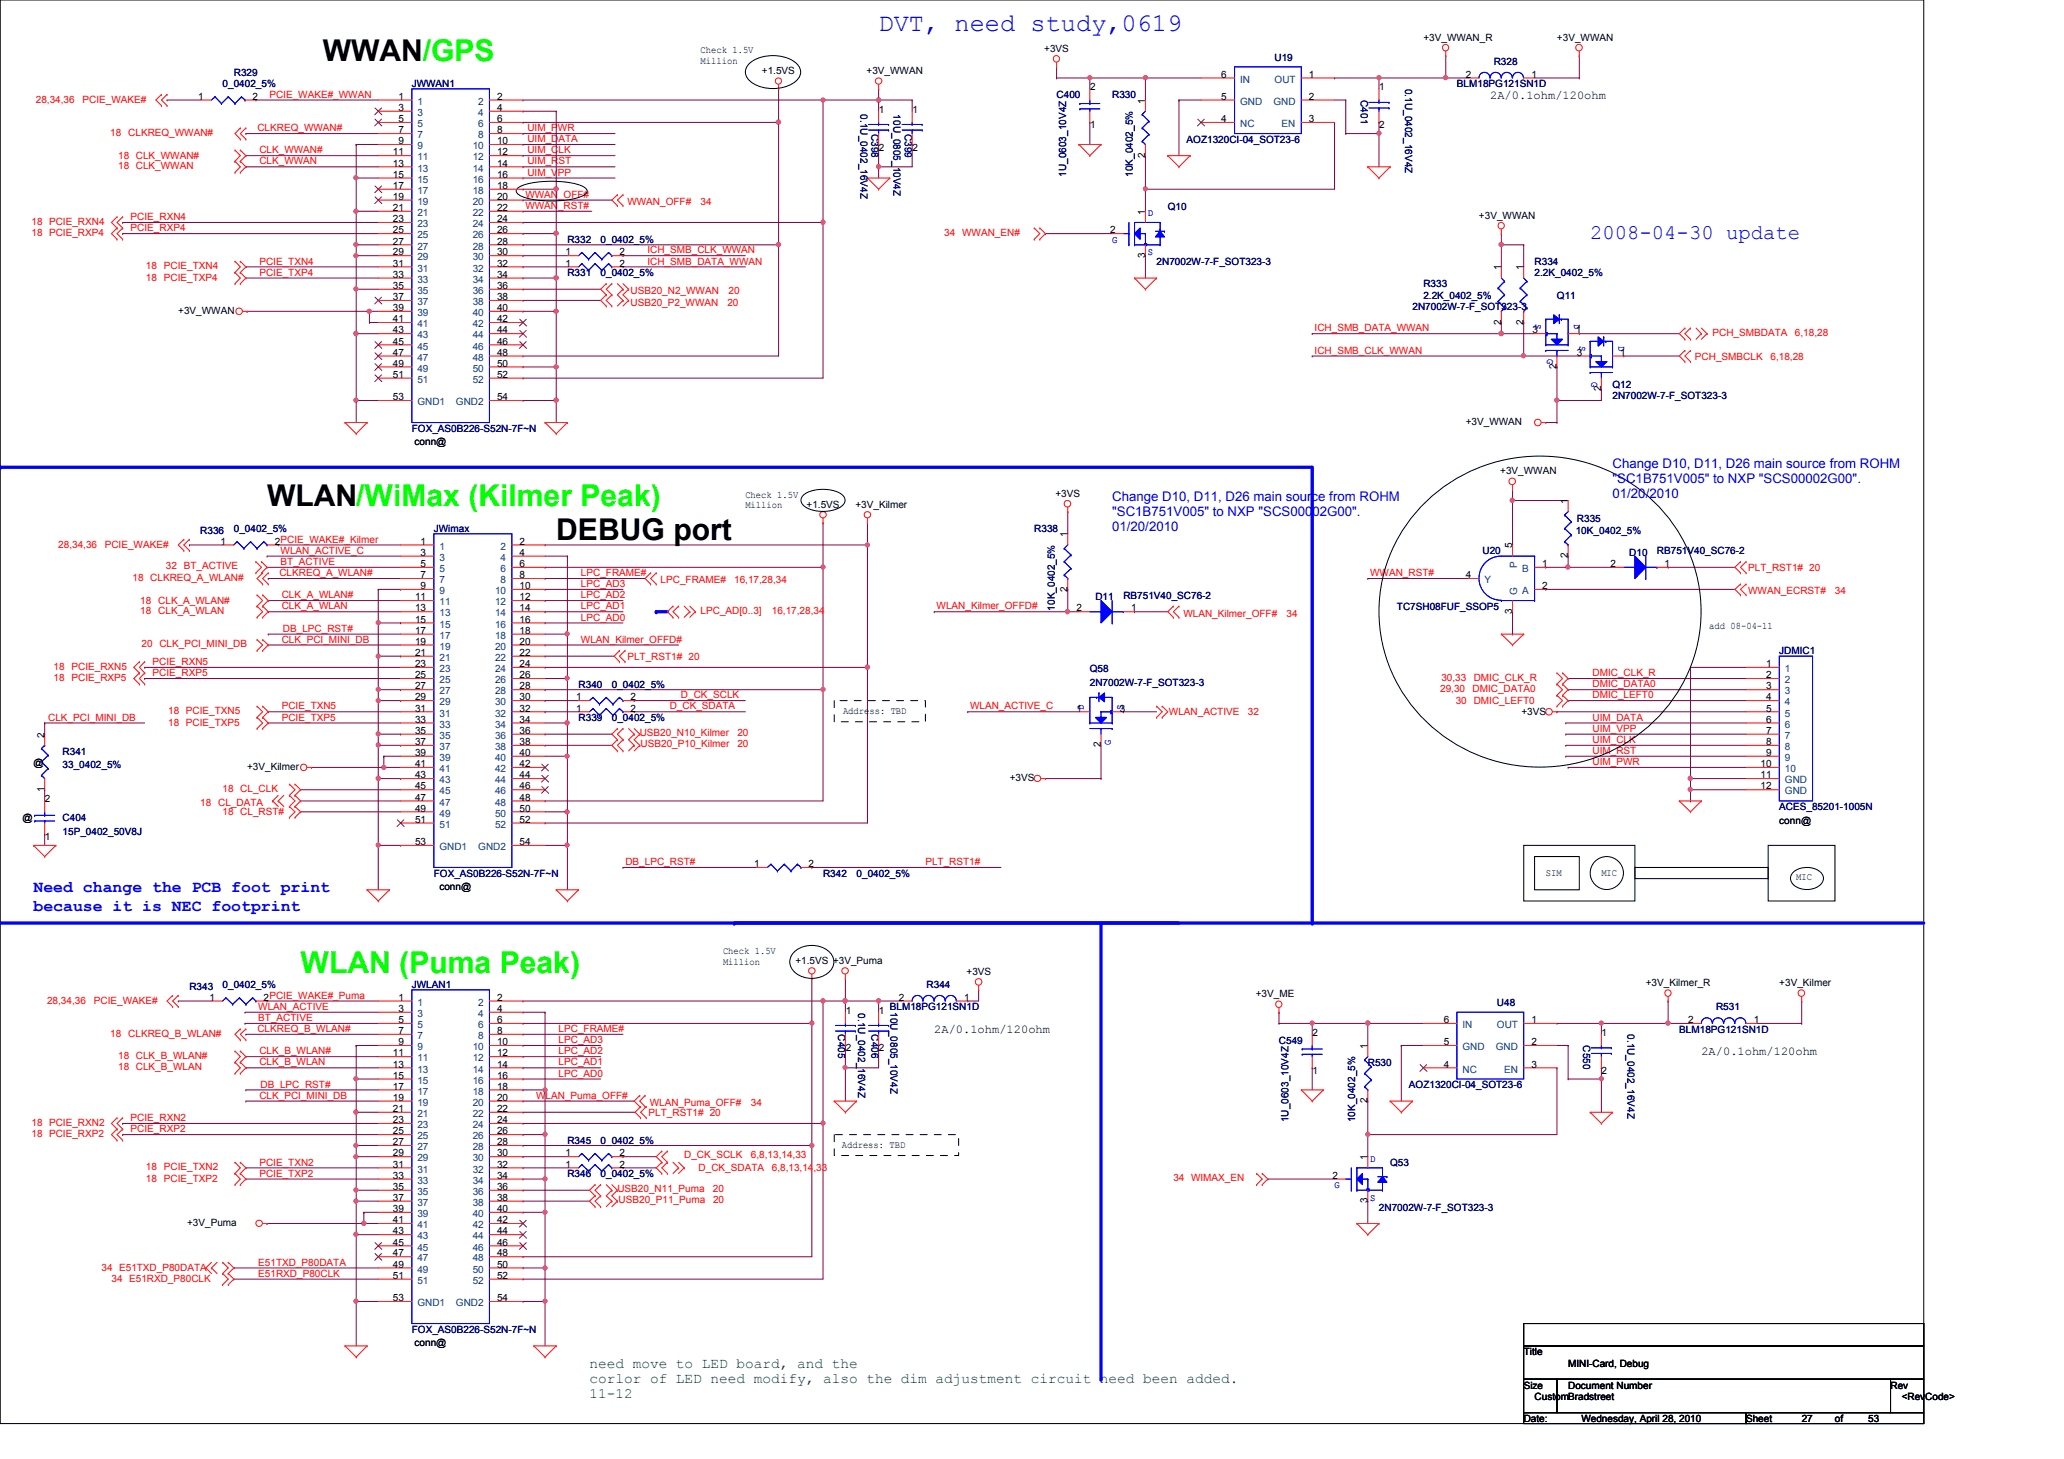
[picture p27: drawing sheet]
<svg xmlns="http://www.w3.org/2000/svg" width="297mm" height="210mm" viewBox="0 0 297 210" stroke-linecap="round" stroke-linejoin="round" font-family="sans-serif">
<defs><g id="words">
<g font-size="4.3">
<text x="46.4" y="8.8">WWAN/GPS</text>
<text x="38.4" y="72.8">WLAN/WiMax (Kilmer Peak)</text>
<text x="80" y="77.6">DEBUG port</text>
</g>
<text font-size="4.3" fill="#0f0" x="43.3" y="140">WLAN (Puma Peak)</text>
<text font-size="3.6" fill="#00f" x="126.4" y="4.5">DVT, need study,0619</text>
<text font-size="3" fill="#00f" x="228.9" y="34.4">2008-04-30 update</text>
<g font-size="2.4" fill="#00f">
<text x="4.8" y="128.4">Need change the PCB foot print</text>
<text x="4.8" y="131">because it is NEC footprint</text>
</g>
<g font-size="2.1" fill="#008000">
<text x="84.8" y="196.8">need move to LED board, and the</text>
<text x="84.8" y="199">corlor of LED need modify, also the dim adjustment circuit need been added.</text>
<text x="84.8" y="201.2">11-12</text>
</g>
<g font-size="1.9" fill="#00f">
<text x="232.1" y="67.3">Change D10, D11, D26 main source from ROHM</text>
<text x="232.1" y="69.5">&quot;SC1B751V005&quot; to NXP &quot;SCS00002G00&quot;.</text>
<text x="232.1" y="71.6">01/20/2010</text>
<text x="160.1" y="72.1">Change D10, D11, D26 main source from ROHM</text>
<text x="160.1" y="74.3">&quot;SC1B751V005&quot; to NXP &quot;SCS00002G00&quot;.</text>
<text x="160.1" y="76.4">01/20/2010</text>
</g>
<g font-size="1.7">
<text x="214.5" y="14.2">2A/0.1ohm/120ohm</text>
<text x="134.4" y="148.6">2A/0.1ohm/120ohm</text>
<text x="244.9" y="151.8">2A/0.1ohm/120ohm</text>
</g>
<g font-size="1.4">
<text x="204.8" y="5.8">+3V_WWAN_R</text>
<text x="224.1" y="5.8">+3V_WWAN</text>
<text x="100.8" y="7.6">Check 1.5V</text>
<text x="100.8" y="9.1">Million</text>
<text x="109.6" y="10.6">+1.5VS</text>
<text x="124.7" y="10.6">+3V_WWAN</text>
<text x="150.3" y="7.5">+3VS</text>
<text x="175.8" y="11.2">6</text>
<text x="188.4" y="11.2">1</text>
<text x="210.9" y="11.2">2</text>
<text x="220.4" y="11.2">1</text>
<text x="28.5" y="14.4">1</text>
<text x="36.4" y="14.4">2</text>
<text x="57.4" y="14.4">1</text>
<text x="57.4" y="16">3</text>
<text x="57.4" y="17.6">5</text>
<text x="71.5" y="14.4">2</text>
<text x="71.5" y="16">4</text>
<text x="71.5" y="17.6">6</text>
<text x="126.5" y="16.2">1</text>
<text x="131.3" y="16.2">1</text>
<text x="156.9" y="13">2</text>
<text x="164.8" y="14.9" transform="rotate(-90 164.8 14.9)">1</text>
<text x="175.8" y="17.6">4</text>
<text x="175.8" y="14.4">5</text>
<text x="188.4" y="14.4">2</text>
<text x="188.4" y="17.6">3</text>
<text x="198.5" y="13">1</text>
<text x="56.6" y="22.4">11</text>
<text x="56.6" y="24">13</text>
<text x="57.4" y="19.2">7</text>
<text x="57.4" y="20.7">9</text>
<text x="71.5" y="19.2">8</text>
<text x="71.5" y="20.7">10</text>
<text x="71.5" y="22.4">12</text>
<text x="71.5" y="24">14</text>
<text x="126.5" y="21.7">2</text>
<text x="131.3" y="21.7">2</text>
<text x="156.9" y="18.5">1</text>
<text x="164.8" y="22.7" transform="rotate(-90 164.8 22.7)">2</text>
<text x="198.5" y="18.5">2</text>
<text x="56.6" y="25.6">15</text>
<text x="56.6" y="27.2">17</text>
<text x="56.6" y="28.7">19</text>
<text x="71.5" y="25.6">16</text>
<text x="71.5" y="27.2">18</text>
<text x="71.5" y="28.7">20</text>
<text x="56.6" y="30.4">21</text>
<text x="56.6" y="32">23</text>
<text x="56.6" y="33.6">25</text>
<text x="56.6" y="35.2">27</text>
<text x="71.5" y="30.4">22</text>
<text x="71.5" y="32">24</text>
<text x="71.5" y="33.6">26</text>
<text x="71.5" y="35.2">28</text>
<text x="159.8" y="33.6">2</text>
<text x="164.8" y="30.9" transform="rotate(-90 164.8 30.9)">1</text>
<text x="212.8" y="31.5">+3V_WWAN</text>
<text x="56.6" y="36.7">29</text>
<text x="56.6" y="38.4">31</text>
<text x="56.6" y="40">33</text>
<text x="56.6" y="41.6">35</text>
<text x="71.5" y="36.7">30</text>
<text x="71.5" y="38.4">32</text>
<text x="71.5" y="40">34</text>
<text x="71.5" y="41.6">36</text>
<text x="81.4" y="38.4">1</text>
<text x="81.4" y="36.7">1</text>
<text x="89.2" y="38.4">2</text>
<text x="89.2" y="36.7">2</text>
<text x="164.8" y="37.1" transform="rotate(-90 164.8 37.1)">3</text>
<text x="216" y="38.9" transform="rotate(-90 216 38.9)">1</text>
<text x="219.2" y="38.9" transform="rotate(-90 219.2 38.9)">1</text>
<text x="25.7" y="45.2">+3V_WWAN</text>
<text x="56.6" y="43.2">37</text>
<text x="56.6" y="44.7">39</text>
<text x="56.6" y="46.4">41</text>
<text x="56.6" y="48">43</text>
<text x="71.5" y="43.2">38</text>
<text x="71.5" y="44.7">40</text>
<text x="71.5" y="46.4">42</text>
<text x="71.5" y="48">44</text>
<text x="216" y="46.7" transform="rotate(-90 216 46.7)">2</text>
<text x="219.2" y="46.7" transform="rotate(-90 219.2 46.7)">2</text>
<text x="220.6" y="48">3</text>
<text x="226.8" y="48">1</text>
<text x="56.6" y="49.6">45</text>
<text x="56.6" y="51.2">47</text>
<text x="56.6" y="52.7">49</text>
<text x="71.5" y="49.6">46</text>
<text x="71.5" y="51.2">48</text>
<text x="71.5" y="52.7">50</text>
<text x="224" y="53.1" transform="rotate(-90 224 53.1)">2</text>
<text x="226.9" y="51.2">3</text>
<text x="233.2" y="51.2">1</text>
<text x="56.6" y="54.4">51</text>
<text x="56.6" y="57.6">53</text>
<text x="71.5" y="54.4">52</text>
<text x="71.5" y="57.6">54</text>
<text x="230.4" y="56.3" transform="rotate(-90 230.4 56.3)">2</text>
<text x="59.7" y="64.1">conn@</text>
<text x="210.9" y="61.2">+3V_WWAN</text>
<text x="107.3" y="71.6">Check 1.5V</text>
<text x="151.9" y="71.5">+3VS</text>
<text x="215.9" y="68.2">+3V_WWAN</text>
<text x="107.3" y="73.2">Million</text>
<text x="116.1" y="73">+1.5VS</text>
<text x="123.1" y="73">+3V_Kilmer</text>
<text x="153.6" y="77.3" transform="rotate(-90 153.6 77.3)">1</text>
<text x="225.6" y="72.5" transform="rotate(-90 225.6 72.5)">1</text>
<text x="31.7" y="78.4">1</text>
<text x="39.5" y="78.4">2PCIE_WAKE#_Kilmer</text>
<text x="60.5" y="78.4">1</text>
<text x="60.5" y="80">3</text>
<text x="60.5" y="81.6">5</text>
<text x="60.5" y="83.2">7</text>
<text x="74.8" y="78.4">2</text>
<text x="74.8" y="80">4</text>
<text x="74.8" y="81.6">6</text>
<text x="74.8" y="83.2">8</text>
<text x="210.9" y="83.2">4</text>
<text x="217.6" y="78.9" transform="rotate(-90 217.6 78.9)">5</text>
<text x="222" y="81.6">1</text>
<text x="225.6" y="80.3" transform="rotate(-90 225.6 80.3)">2</text>
<text x="231.8" y="81.6">2</text>
<text x="239.6" y="81.6">1</text>
<text x="59.7" y="86.4">11</text>
<text x="59.7" y="88">13</text>
<text x="59.7" y="89.6">15</text>
<text x="60.5" y="84.8">9</text>
<text x="74.8" y="84.8">10</text>
<text x="74.8" y="86.4">12</text>
<text x="74.8" y="88">14</text>
<text x="74.8" y="89.6">16</text>
<text x="153.6" y="85.1" transform="rotate(-90 153.6 85.1)">2</text>
<text x="154.9" y="88">2</text>
<text x="162.8" y="88">1</text>
<text x="217.6" y="88.3" transform="rotate(-90 217.6 88.3)">3</text>
<text x="222" y="84.8">2</text>
<text x="59.7" y="91.2">17</text>
<text x="59.7" y="92.8">19</text>
<text x="59.7" y="94.4">21</text>
<text x="59.7" y="96">23</text>
<text x="74.8" y="91.2">18</text>
<text x="74.8" y="92.8">20</text>
<text x="74.8" y="94.4">22</text>
<text x="74.8" y="96">24</text>
<text x="246" y="90.5">add 08-04-11</text>
<text x="254.2" y="96">1</text>
<text x="59.7" y="97.6">25</text>
<text x="59.7" y="99.2">27</text>
<text x="59.7" y="100.8">29</text>
<text x="74.8" y="97.6">26</text>
<text x="74.8" y="99.2">28</text>
<text x="74.8" y="100.8">30</text>
<text x="82.9" y="100.8">1</text>
<text x="90.8" y="100.8">2</text>
<text x="254.2" y="97.6">2</text>
<text x="254.2" y="99.2">3</text>
<text x="254.2" y="100.8">4</text>
<text x="6.4" y="106.1" transform="rotate(-90 6.4 106.1)">2</text>
<text x="59.7" y="102.4">31</text>
<text x="59.7" y="104">33</text>
<text x="59.7" y="105.6">35</text>
<text x="59.7" y="107.2">37</text>
<text x="74.8" y="102.4">32</text>
<text x="74.8" y="104">34</text>
<text x="74.8" y="105.6">36</text>
<text x="74.8" y="107.2">38</text>
<text x="82.9" y="102.4">1</text>
<text x="90.8" y="102.4">2</text>
<text x="121.3" y="102.7">Address: TBD</text>
<text x="154.9" y="102.4">1</text>
<text x="158.4" y="107.5" transform="rotate(-90 158.4 107.5)">2</text>
<text x="161.2" y="102.4">3</text>
<text x="218.9" y="102.8">+3VS</text>
<text x="254.2" y="102.4">5</text>
<text x="254.2" y="104">6</text>
<text x="254.2" y="105.6">7</text>
<text x="254.2" y="107.2">8</text>
<text x="4.8" y="110.2">@</text>
<text x="6.4" y="113.9" transform="rotate(-90 6.4 113.9)">1</text>
<text x="35.6" y="110.8">+3V_Kilmer</text>
<text x="59.7" y="108.8">39</text>
<text x="59.7" y="110.4">41</text>
<text x="59.7" y="112">43</text>
<text x="59.7" y="113.6">45</text>
<text x="74.8" y="108.8">40</text>
<text x="74.8" y="110.4">42</text>
<text x="74.8" y="112">44</text>
<text x="74.8" y="113.6">46</text>
<text x="145.3" y="112.4">+3VS</text>
<text x="253.4" y="110.4">10</text>
<text x="253.4" y="112">11</text>
<text x="253.4" y="113.6">12</text>
<text x="254.2" y="108.8">9</text>
<text x="3.3" y="118.2">@</text>
<text x="6.5" y="115.4">2</text>
<text x="59.7" y="115.2">47</text>
<text x="59.7" y="116.8">49</text>
<text x="59.7" y="118.4">51</text>
<text x="74.8" y="115.2">48</text>
<text x="74.8" y="116.8">50</text>
<text x="74.8" y="118.4">52</text>
<text x="256.1" y="118.5">conn@</text>
<text x="6.5" y="120.9">1</text>
<text x="59.7" y="121.6">53</text>
<text x="74.8" y="121.6">54</text>
<text x="108.5" y="124.8">1</text>
<text x="116.4" y="124.8">2</text>
<text x="222.5" y="126">SIM</text>
<text x="230.5" y="126">MIC</text>
<text x="63.2" y="128.1">conn@</text>
<text x="258.5" y="126.7">MIC</text>
<text x="104.1" y="137.2">Check 1.5V</text>
<text x="30.1" y="144">1</text>
<text x="37.9" y="144">2PCIE_WAKE#_Puma</text>
<text x="57.4" y="144">1</text>
<text x="71.5" y="144">2</text>
<text x="104.1" y="138.8">Million</text>
<text x="114.5" y="138.6">+1.5VS +3V_Puma</text>
<text x="129.4" y="144">2</text>
<text x="138.8" y="144">1</text>
<text x="139.1" y="140.3">+3VS</text>
<text x="180.7" y="143.5">+3V_ME</text>
<text x="236.9" y="141.9">+3V_Kilmer_R</text>
<text x="256.1" y="141.9">+3V_Kilmer</text>
<text x="57.4" y="145.6">3</text>
<text x="57.4" y="147.2">5</text>
<text x="57.4" y="148.8">7</text>
<text x="71.5" y="145.6">4</text>
<text x="71.5" y="147.2">6</text>
<text x="71.5" y="148.8">8</text>
<text x="121.7" y="145.8">1</text>
<text x="126.5" y="145.8">1</text>
<text x="188.9" y="149">2</text>
<text x="207.8" y="147.2">6</text>
<text x="220.4" y="147.2">1</text>
<text x="230.5" y="149">1</text>
<text x="242.9" y="147.2">2</text>
<text x="252.4" y="147.2">1</text>
<text x="56.6" y="152">11</text>
<text x="56.6" y="153.6">13</text>
<text x="56.6" y="155.2">15</text>
<text x="57.4" y="150.4">9</text>
<text x="71.5" y="150.4">10</text>
<text x="71.5" y="152">12</text>
<text x="71.5" y="153.6">14</text>
<text x="71.5" y="155.2">16</text>
<text x="121.7" y="151.3">2</text>
<text x="126.5" y="151.3">2</text>
<text x="188.9" y="154.5">1</text>
<text x="196.8" y="150.9" transform="rotate(-90 196.8 150.9)">1</text>
<text x="207.8" y="153.6">4</text>
<text x="207.8" y="150.4">5</text>
<text x="220.4" y="150.4">2</text>
<text x="220.4" y="153.6">3</text>
<text x="230.5" y="154.5">2</text>
<text x="56.6" y="156.8">17</text>
<text x="56.6" y="158.4">19</text>
<text x="56.6" y="160">21</text>
<text x="56.6" y="161.6">23</text>
<text x="71.5" y="156.8">18</text>
<text x="71.5" y="158.4">20</text>
<text x="71.5" y="160">22</text>
<text x="71.5" y="161.6">24</text>
<text x="196.8" y="158.7" transform="rotate(-90 196.8 158.7)">2</text>
<text x="56.6" y="163.2">25</text>
<text x="56.6" y="164.8">27</text>
<text x="56.6" y="166.4">29</text>
<text x="56.6" y="168">31</text>
<text x="71.5" y="163.2">26</text>
<text x="71.5" y="164.8">28</text>
<text x="71.5" y="166.4">30</text>
<text x="71.5" y="168">32</text>
<text x="81.4" y="166.4">1</text>
<text x="81.4" y="168">1</text>
<text x="89.2" y="166.4">2</text>
<text x="89.2" y="168">2</text>
<text x="121.2" y="165.2">Address: TBD</text>
<text x="196.8" y="166.9" transform="rotate(-90 196.8 166.9)">1</text>
<text x="56.6" y="169.6">33</text>
<text x="56.6" y="171.2">35</text>
<text x="56.6" y="172.8">37</text>
<text x="71.5" y="169.6">34</text>
<text x="71.5" y="171.2">36</text>
<text x="71.5" y="172.8">38</text>
<text x="191.8" y="169.6">2</text>
<text x="196.8" y="173.1" transform="rotate(-90 196.8 173.1)">3</text>
<text x="26.9" y="176.4">+3V_Puma</text>
<text x="56.6" y="174.4">39</text>
<text x="56.6" y="176">41</text>
<text x="56.6" y="177.6">43</text>
<text x="56.6" y="179.2">45</text>
<text x="71.5" y="174.4">40</text>
<text x="71.5" y="176">42</text>
<text x="71.5" y="177.6">44</text>
<text x="71.5" y="179.2">46</text>
<text x="56.6" y="180.8">47</text>
<text x="56.6" y="182.4">49</text>
<text x="56.6" y="184">51</text>
<text x="71.5" y="180.8">48</text>
<text x="71.5" y="182.4">50</text>
<text x="71.5" y="184">52</text>
<text x="56.6" y="187.2">53</text>
<text x="71.5" y="187.2">54</text>
<text x="59.7" y="193.7">conn@</text>
<text x="219.3" y="195">Title</text>
<text x="225.7" y="196.6">MINI-Card, Debug</text>
<text x="219.3" y="199.8">Size</text>
<text x="220.8" y="201.4">CustomBradstreet</text>
<text x="225.7" y="199.8">Document Number</text>
<text x="272.1" y="199.8">Rev</text>
<text x="273.7" y="201.4">&lt;RevCode&gt;</text>
<text x="219.3" y="204.6">Date:</text>
<text x="227.6" y="204.6">Wednesday, April 28, 2010</text>
<text x="251.3" y="204.6">Sheet</text>
<text x="259.3" y="204.6">27</text>
<text x="264.1" y="204.6">of</text>
<text x="268.9" y="204.6">53</text>
</g>
<g font-size="1.4" fill="#000080">
<text x="33.7" y="11">R329</text>
<text x="183.4" y="8.7">U19</text>
<text x="215" y="9.4">R328</text>
<text x="32" y="12.6">0_0402_5%</text>
<text x="59.3" y="12.6">JWWAN1</text>
<text x="123.8" y="16.5" transform="rotate(90 123.8 16.5)">0.1U_0402_16V4Z</text>
<text x="128.6" y="16.5" transform="rotate(90 128.6 16.5)">10U_0805_10V4Z</text>
<text x="152.1" y="14.1">C400</text>
<text x="160.1" y="14.1">R330</text>
<text x="195.8" y="14.4" transform="rotate(90 195.8 14.4)">C401</text>
<text x="202.2" y="12.8" transform="rotate(90 202.2 12.8)">0.1U_0402_16V4Z</text>
<text x="209.7" y="12.6">BLM18PG121SN1D</text>
<text x="125.4" y="19.2" transform="rotate(90 125.4 19.2)">C398</text>
<text x="130.2" y="19.2" transform="rotate(90 130.2 19.2)">C399</text>
<text x="170.8" y="20.6">AOZ1320CI-04_SOT23-6</text>
<text x="153.4" y="25.4" transform="rotate(-90 153.4 25.4)">1U_0603_10V4Z</text>
<text x="163" y="25.4" transform="rotate(-90 163 25.4)">10K_0402_5%</text>
<text x="81.7" y="35">R332</text>
<text x="86.4" y="35">0_0402_5%</text>
<text x="168.1" y="30.1">Q10</text>
<text x="81.7" y="39.8">R331</text>
<text x="86.4" y="39.8">0_0402_5%</text>
<text x="166.5" y="38.1">2N7002W-7-F_SOT323-3</text>
<text x="204.8" y="41.4">R333</text>
<text x="220.8" y="38.1">R334</text>
<text x="220.8" y="39.8">2.2K_0402_5%</text>
<text x="203.3" y="44.6">2N7002W-7-F_SOT323-3</text>
<text x="204.8" y="43">2.2K_0402_5%</text>
<text x="224.1" y="43">Q11</text>
<text x="232.1" y="55.8">Q12</text>
<text x="232.1" y="57.4">2N7002W-7-F_SOT323-3</text>
<text x="59.3" y="62.1">FOX_AS0B226-S52N-7F~N</text>
<text x="28.8" y="76.9">R336</text>
<text x="33.7" y="76.6">0_0402_5%</text>
<text x="62.4" y="76.6">JWimax</text>
<text x="148.8" y="76.6">R338</text>
<text x="226.8" y="76.9">10K_0402_5%</text>
<text x="226.9" y="75.1">R335</text>
<text x="213.4" y="79.8">U20</text>
<text x="234.5" y="79.9">D10</text>
<text x="238.5" y="79.8">RB751V40_SC76-2</text>
<text x="151.8" y="87.8" transform="rotate(-90 151.8 87.8)">10K_0402_5%</text>
<text x="157.6" y="86.3">D11</text>
<text x="161.7" y="86.1">RB751V40_SC76-2</text>
<text x="201" y="87.8">TC7SH08FUF_SSOP5</text>
<text x="256.1" y="94.1">JDMIC1</text>
<text x="83.3" y="99">R340</text>
<text x="88" y="99">0_0402_5%</text>
<text x="156.8" y="96.7">Q58</text>
<text x="156.8" y="98.6">2N7002W-7-F_SOT323-3</text>
<text x="83.3" y="103.8">R339</text>
<text x="88" y="103.8">0_0402_5%</text>
<text x="9" y="108.6">R341</text>
<text x="9" y="110.5">33_0402_5%</text>
<text x="9" y="118.2">C404</text>
<text x="256.1" y="116.6">ACES_85201-1005N</text>
<text x="9" y="120.1">15P_0402_50V8J</text>
<text x="62.4" y="126.2">FOX_AS0B226-S52N-7F~N</text>
<text x="118.4" y="126.2">R342</text>
<text x="123.3" y="126.2">0_0402_5%</text>
<text x="27.3" y="142.5">R343</text>
<text x="32" y="142.2">0_0402_5%</text>
<text x="59.3" y="142.2">JWLAN1</text>
<text x="133.3" y="142.2">R344</text>
<text x="120.6" y="148.8" transform="rotate(90 120.6 148.8)">C405</text>
<text x="123.5" y="145.8" transform="rotate(90 123.5 145.8)">0.1U_0402_16V4Z</text>
<text x="125.4" y="148.8" transform="rotate(90 125.4 148.8)">C406</text>
<text x="128.1" y="145.4">BLM18PG121SN1D</text>
<text x="128.1" y="145.6" transform="rotate(90 128.1 145.6)">10U_0805_10V4Z</text>
<text x="215.4" y="144.7">U48</text>
<text x="234.2" y="148.8" transform="rotate(90 234.2 148.8)">0.1U_0402_16V4Z</text>
<text x="241.7" y="148.6">BLM18PG121SN1D</text>
<text x="247" y="145.4">R531</text>
<text x="184.1" y="150.2">C549</text>
<text x="196.8" y="153.4">R530</text>
<text x="227.8" y="150.4" transform="rotate(90 227.8 150.4)">C550</text>
<text x="185.4" y="161.5" transform="rotate(-90 185.4 161.5)">1U_0603_10V4Z</text>
<text x="195" y="161.5" transform="rotate(-90 195 161.5)">10K_0402_5%</text>
<text x="202.8" y="156.6">AOZ1320CI-04_SOT23-6</text>
<text x="81.7" y="164.6">R345</text>
<text x="86.4" y="164.6">0_0402_5%</text>
<text x="200.1" y="167.8">Q53</text>
<text x="81.7" y="169.4">R346</text>
<text x="86.4" y="169.4">0_0402_5%</text>
<text x="198.5" y="174.2">2N7002W-7-F_SOT323-3</text>
<text x="59.3" y="191.8">FOX_AS0B226-S52N-7F~N</text>
</g>
<g font-size="1.4" fill="#004080">
<text x="178.5" y="11.9">IN</text>
<text x="183.4" y="11.9">OUT</text>
<text x="60.1" y="15.1">1</text>
<text x="60.1" y="16.7">3</text>
<text x="68.8" y="15.1">2</text>
<text x="68.8" y="16.7">4</text>
<text x="178.5" y="15.1">GND</text>
<text x="183.3" y="15.1">GND</text>
<text x="60.1" y="18.3">5</text>
<text x="60.1" y="19.9">7</text>
<text x="60.1" y="21.5">9</text>
<text x="60.1" y="23.1">11</text>
<text x="68" y="21.5">10</text>
<text x="68" y="23.1">12</text>
<text x="68.8" y="18.3">6</text>
<text x="68.8" y="19.9">8</text>
<text x="178.5" y="18.3">NC</text>
<text x="184.4" y="18.3">EN</text>
<text x="60.1" y="24.7">13</text>
<text x="60.1" y="26.3">15</text>
<text x="60.1" y="27.9">17</text>
<text x="60.1" y="29.5">19</text>
<text x="68" y="24.7">14</text>
<text x="68" y="26.3">16</text>
<text x="68" y="27.9">18</text>
<text x="68" y="29.5">20</text>
<text x="60.1" y="31.1">21</text>
<text x="60.1" y="32.7">23</text>
<text x="60.1" y="34.3">25</text>
<text x="60.1" y="35.9">27</text>
<text x="68" y="31.1">22</text>
<text x="68" y="32.7">24</text>
<text x="68" y="34.3">26</text>
<text x="68" y="35.9">28</text>
<text x="60.1" y="37.5">29</text>
<text x="60.1" y="39.1">31</text>
<text x="60.1" y="40.7">33</text>
<text x="68" y="37.5">30</text>
<text x="68" y="39.1">32</text>
<text x="68" y="40.7">34</text>
<text x="60.1" y="42.3">35</text>
<text x="60.1" y="43.9">37</text>
<text x="60.1" y="45.5">39</text>
<text x="60.1" y="47.1">41</text>
<text x="68" y="42.3">36</text>
<text x="68" y="43.9">38</text>
<text x="68" y="45.5">40</text>
<text x="68" y="47.1">42</text>
<text x="60.1" y="48.7">43</text>
<text x="60.1" y="50.3">45</text>
<text x="60.1" y="51.9">47</text>
<text x="60.1" y="53.5">49</text>
<text x="68" y="48.7">44</text>
<text x="68" y="50.3">46</text>
<text x="68" y="51.9">48</text>
<text x="68" y="53.5">50</text>
<text x="60.1" y="55.1">51</text>
<text x="60.1" y="58.3">GND1</text>
<text x="65.6" y="58.3">GND2</text>
<text x="68" y="55.1">52</text>
<text x="63.2" y="79.1">1</text>
<text x="63.2" y="80.7">3</text>
<text x="63.2" y="82.3">5</text>
<text x="63.2" y="83.9">7</text>
<text x="72" y="79.1">2</text>
<text x="72" y="80.7">4</text>
<text x="72" y="82.3">6</text>
<text x="72" y="83.9">8</text>
<text x="213.7" y="83.9">Y</text>
<text x="218.4" y="81.8" transform="rotate(-90 218.4 81.8)">P</text>
<text x="219.1" y="82.3">B</text>
<text x="63.2" y="85.5">9</text>
<text x="63.2" y="87.1">11</text>
<text x="63.2" y="88.7">13</text>
<text x="71.2" y="85.5">10</text>
<text x="71.2" y="87.1">12</text>
<text x="71.2" y="88.7">14</text>
<text x="218.4" y="85.6" transform="rotate(-90 218.4 85.6)">G</text>
<text x="219.1" y="85.5">A</text>
<text x="63.2" y="90.3">15</text>
<text x="63.2" y="91.9">17</text>
<text x="63.2" y="93.5">19</text>
<text x="63.2" y="95.1">21</text>
<text x="71.2" y="90.3">16</text>
<text x="71.2" y="91.9">18</text>
<text x="71.2" y="93.5">20</text>
<text x="71.2" y="95.1">22</text>
<text x="63.2" y="96.7">23</text>
<text x="63.2" y="98.3">25</text>
<text x="63.2" y="99.9">27</text>
<text x="63.2" y="101.5">29</text>
<text x="71.2" y="96.7">24</text>
<text x="71.2" y="98.3">26</text>
<text x="71.2" y="99.9">28</text>
<text x="71.2" y="101.5">30</text>
<text x="256.9" y="96.7">1</text>
<text x="256.9" y="98.3">2</text>
<text x="256.9" y="99.9">3</text>
<text x="256.9" y="101.5">4</text>
<text x="63.2" y="103.1">31</text>
<text x="63.2" y="104.7">33</text>
<text x="63.2" y="106.3">35</text>
<text x="63.2" y="107.9">37</text>
<text x="71.2" y="103.1">32</text>
<text x="71.2" y="104.7">34</text>
<text x="71.2" y="106.3">36</text>
<text x="71.2" y="107.9">38</text>
<text x="256.9" y="103.1">5</text>
<text x="256.9" y="104.7">6</text>
<text x="256.9" y="106.3">7</text>
<text x="256.9" y="107.9">8</text>
<text x="63.2" y="109.5">39</text>
<text x="63.2" y="111.1">41</text>
<text x="63.2" y="112.7">43</text>
<text x="71.2" y="109.5">40</text>
<text x="71.2" y="111.1">42</text>
<text x="71.2" y="112.7">44</text>
<text x="256.9" y="109.5">9</text>
<text x="256.9" y="111.1">10</text>
<text x="256.9" y="112.7">GND</text>
<text x="63.2" y="114.3">45</text>
<text x="63.2" y="115.9">47</text>
<text x="63.2" y="117.5">49</text>
<text x="63.2" y="119.1">51</text>
<text x="71.2" y="114.3">46</text>
<text x="71.2" y="115.9">48</text>
<text x="71.2" y="117.5">50</text>
<text x="71.2" y="119.1">52</text>
<text x="256.9" y="114.3">GND</text>
<text x="63.2" y="122.3">GND1</text>
<text x="68.8" y="122.3">GND2</text>
<text x="60.1" y="144.7">1</text>
<text x="60.1" y="146.3">3</text>
<text x="60.1" y="147.9">5</text>
<text x="60.1" y="149.5">7</text>
<text x="68.8" y="144.7">2</text>
<text x="68.8" y="146.3">4</text>
<text x="68.8" y="147.9">6</text>
<text x="68.8" y="149.5">8</text>
<text x="210.5" y="147.9">IN</text>
<text x="215.4" y="147.9">OUT</text>
<text x="60.1" y="151.1">9</text>
<text x="60.1" y="152.7">11</text>
<text x="60.1" y="154.3">13</text>
<text x="60.1" y="155.9">15</text>
<text x="68" y="151.1">10</text>
<text x="68" y="152.7">12</text>
<text x="68" y="154.3">14</text>
<text x="68" y="155.9">16</text>
<text x="210.5" y="154.3">NC</text>
<text x="210.5" y="151.1">GND</text>
<text x="215.3" y="151.1">GND</text>
<text x="216.4" y="154.3">EN</text>
<text x="60.1" y="157.5">17</text>
<text x="60.1" y="159.1">19</text>
<text x="60.1" y="160.7">21</text>
<text x="68" y="157.5">18</text>
<text x="68" y="159.1">20</text>
<text x="68" y="160.7">22</text>
<text x="60.1" y="162.3">23</text>
<text x="60.1" y="163.9">25</text>
<text x="60.1" y="165.5">27</text>
<text x="60.1" y="167.1">29</text>
<text x="68" y="162.3">24</text>
<text x="68" y="163.9">26</text>
<text x="68" y="165.5">28</text>
<text x="68" y="167.1">30</text>
<text x="60.1" y="168.7">31</text>
<text x="60.1" y="170.3">33</text>
<text x="60.1" y="171.9">35</text>
<text x="60.1" y="173.5">37</text>
<text x="68" y="168.7">32</text>
<text x="68" y="170.3">34</text>
<text x="68" y="171.9">36</text>
<text x="68" y="173.5">38</text>
<text x="60.1" y="175.1">39</text>
<text x="60.1" y="176.7">41</text>
<text x="60.1" y="178.3">43</text>
<text x="60.1" y="179.9">45</text>
<text x="68" y="175.1">40</text>
<text x="68" y="176.7">42</text>
<text x="68" y="178.3">44</text>
<text x="68" y="179.9">46</text>
<text x="60.1" y="181.5">47</text>
<text x="60.1" y="183.1">49</text>
<text x="60.1" y="184.7">51</text>
<text x="68" y="181.5">48</text>
<text x="68" y="183.1">50</text>
<text x="68" y="184.7">52</text>
<text x="60.1" y="187.9">GND1</text>
<text x="65.6" y="187.9">GND2</text>
</g>
<g font-size="1.4" fill="#f00">
<text x="5.2" y="14.8">28,34,36</text>
<text x="11.9" y="14.8">PCIE_WAKE#</text>
<text x="38.8" y="14.1">PCIE_WAKE#_WWAN</text>
<text x="15.9" y="19.6">18 CLKREQ_WWAN#</text>
<text x="17" y="22.8">18 CLK_WWAN#</text>
<text x="37" y="18.9">CLKREQ_WWAN#</text>
<text x="37.3" y="23.7">CLK_WWAN</text>
<text x="37.3" y="22.1">CLK_WWAN#</text>
<text x="75.9" y="20.4">UIM_DATA</text>
<text x="75.9" y="22.1">UIM_CLK</text>
<text x="75.9" y="18.9">UIM_PWR</text>
<text x="75.9" y="23.7">UIM_RST</text>
<text x="17" y="24.4">18 CLK_WWAN</text>
<text x="75.6" y="28.4">WWAN_OFF#</text>
<text x="75.9" y="25.3">UIM_VPP</text>
<text x="90.3" y="29.5">WWAN_OFF#</text>
<text x="100.8" y="29.5">34</text>
<text x="4.5" y="32.4">18 PCIE_RXN4</text>
<text x="4.5" y="34">18 PCIE_RXP4</text>
<text x="18.8" y="33.3">PCIE_RXP4</text>
<text x="18.8" y="31.7">PCIE_RXN4</text>
<text x="75.6" y="30.1">WWAN_RST#</text>
<text x="135.9" y="34">34 WWAN_EN#</text>
<text x="21" y="38.7">18 PCIE_TXN4</text>
<text x="21" y="40.4">18 PCIE_TXP4</text>
<text x="37.3" y="38.1">PCIE_TXN4</text>
<text x="37.3" y="39.7">PCIE_TXP4</text>
<text x="93.2" y="36.4">ICH_SMB_CLK_WWAN</text>
<text x="93.2" y="38.1">ICH_SMB_DATA_WWAN</text>
<text x="90.8" y="42.3">USB20_N2_WWAN</text>
<text x="90.8" y="44.1">USB20_P2_WWAN</text>
<text x="104.7" y="44.1">20</text>
<text x="104.9" y="42.3">20</text>
<text x="189.2" y="47.7">ICH_SMB_DATA_WWAN</text>
<text x="189.2" y="50.9">ICH_SMB_CLK_WWAN</text>
<text x="243.9" y="51.8">PCH_SMBCLK</text>
<text x="246.5" y="48.4">PCH_SMBDATA</text>
<text x="254.8" y="51.8">6,18,28</text>
<text x="258.3" y="48.4">6,18,28</text>
<text x="8.4" y="78.8">28,34,36</text>
<text x="15.1" y="78.8">PCIE_WAKE#</text>
<text x="19.1" y="83.6">18 CLKREQ_A_WLAN#</text>
<text x="23.9" y="81.8">32 BT_ACTIVE</text>
<text x="40.2" y="82.9">CLKREQ_A_WLAN#</text>
<text x="40.4" y="81.3">BT_ACTIVE</text>
<text x="40.4" y="79.7">WLAN_ACTIVE_C</text>
<text x="83.6" y="82.9">LPC_FRAME#</text>
<text x="95.1" y="83.9">LPC_FRAME#</text>
<text x="105.7" y="83.9">16,17,28,34</text>
<text x="197.2" y="82.9">WWAN_RST#</text>
<text x="251.6" y="82.2">PLT_RST1# 20</text>
<text x="20.2" y="88.4">18 CLK_A_WLAN</text>
<text x="20.2" y="86.8">18 CLK_A_WLAN#</text>
<text x="40.6" y="86.1">CLK_A_WLAN#</text>
<text x="40.6" y="87.7">CLK_A_WLAN</text>
<text x="83.6" y="84.5">LPC_AD3</text>
<text x="83.6" y="86.1">LPC_AD2</text>
<text x="83.6" y="87.7">LPC_AD1</text>
<text x="83.6" y="89.3">LPC_AD0</text>
<text x="100.8" y="88.4">LPC_AD[0..3]</text>
<text x="111.1" y="88.4">16,17,28,34</text>
<text x="134.8" y="87.7">WLAN_Kilmer_OFFD#</text>
<text x="170.3" y="88.7">WLAN_Kilmer_OFF#</text>
<text x="185.2" y="88.7">34</text>
<text x="251.6" y="85.4">WWAN_ECRST#</text>
<text x="264.1" y="85.4">34</text>
<text x="20.4" y="93">20 CLK_PCI_MINI_DB</text>
<text x="22" y="95.7">PCIE_RXN5</text>
<text x="40.6" y="92.5">CLK_PCI_MINI_DB</text>
<text x="40.7" y="90.9">DB_LPC_RST#</text>
<text x="83.6" y="92.5">WLAN_Kilmer_OFFD#</text>
<text x="90.3" y="95">PLT_RST1# 20</text>
<text x="7.7" y="96.4">18 PCIE_RXN5</text>
<text x="7.7" y="98">18 PCIE_RXP5</text>
<text x="22" y="97.3">PCIE_RXP5</text>
<text x="98" y="100.5">D_CK_SCLK</text>
<text x="207.3" y="99.6">29,30</text>
<text x="207.4" y="98">30,33</text>
<text x="209.5" y="101.2">30 DMIC_LEFT0</text>
<text x="211.9" y="99.6">DMIC_DATA0</text>
<text x="212.1" y="98">DMIC_CLK_R</text>
<text x="229.2" y="98.9">DMIC_DATA0</text>
<text x="229.2" y="100.5">DMIC_LEFT0</text>
<text x="229.2" y="97.3">DMIC_CLK_R</text>
<text x="6.9" y="103.7">CLK_PCI_MINI_DB</text>
<text x="24.2" y="104.4">18 PCIE_TXP5</text>
<text x="24.2" y="102.7">18 PCIE_TXN5</text>
<text x="40.6" y="103.7">PCIE_TXP5</text>
<text x="40.6" y="102.1">PCIE_TXN5</text>
<text x="92.1" y="105.8">USB20_N10_Kilmer</text>
<text x="92.2" y="107.4">USB20_P10_Kilmer</text>
<text x="96.4" y="102.1">D_CK_SDATA</text>
<text x="106.1" y="105.8">20</text>
<text x="106.1" y="107.4">20</text>
<text x="139.6" y="102.1">WLAN_ACTIVE_C</text>
<text x="168.2" y="102.8">WLAN_ACTIVE</text>
<text x="179.6" y="102.8">32</text>
<text x="229.2" y="106.9">UIM_CLK</text>
<text x="229.2" y="105.3">UIM_VPP</text>
<text x="229.2" y="103.7">UIM_DATA</text>
<text x="229.2" y="110.1">UIM_PWR</text>
<text x="229.2" y="108.5">UIM_RST</text>
<text x="28.8" y="115.9">18 CL_DATA</text>
<text x="32" y="114">18 CL_CLK</text>
<text x="32" y="117.2">18 CL_RST#</text>
<text x="90" y="124.5">DB_LPC_RST#</text>
<text x="133.2" y="124.5">PLT_RST1#</text>
<text x="6.8" y="144.4">28,34,36</text>
<text x="13.5" y="144.4">PCIE_WAKE#</text>
<text x="15.9" y="149.2">18 CLKREQ_B_WLAN#</text>
<text x="37" y="148.5">CLKREQ_B_WLAN#</text>
<text x="37.2" y="146.9">BT_ACTIVE</text>
<text x="37.2" y="145.3">WLAN_ACTIVE</text>
<text x="80.4" y="148.5">LPC_FRAME#</text>
<text x="17" y="154">18 CLK_B_WLAN</text>
<text x="17" y="152.4">18 CLK_B_WLAN#</text>
<text x="37.3" y="151.7">CLK_B_WLAN#</text>
<text x="37.3" y="153.3">CLK_B_WLAN</text>
<text x="80.4" y="151.7">LPC_AD2</text>
<text x="80.4" y="150.1">LPC_AD3</text>
<text x="80.4" y="153.3">LPC_AD1</text>
<text x="80.4" y="154.9">LPC_AD0</text>
<text x="18.8" y="161.3">PCIE_RXN2</text>
<text x="37.3" y="158.1">CLK_PCI_MINI_DB</text>
<text x="37.5" y="156.5">DB_LPC_RST#</text>
<text x="77.2" y="158.1">WLAN_Puma_OFF#</text>
<text x="93.3" y="160.6">PLT_RST1# 20</text>
<text x="93.5" y="159.1">WLAN_Puma_OFF#</text>
<text x="108.1" y="159.1">34</text>
<text x="4.5" y="162">18 PCIE_RXN2</text>
<text x="4.5" y="163.6">18 PCIE_RXP2</text>
<text x="18.8" y="162.9">PCIE_RXP2</text>
<text x="37.3" y="167.7">PCIE_TXN2</text>
<text x="98.5" y="166.7">D_CK_SCLK</text>
<text x="108.1" y="166.7">6,8,13,14,33</text>
<text x="21" y="170">18 PCIE_TXP2</text>
<text x="21" y="168.3">18 PCIE_TXN2</text>
<text x="37.3" y="169.3">PCIE_TXP2</text>
<text x="88.9" y="171.4">USB20_N11_Puma</text>
<text x="89" y="173.1">USB20_P11_Puma</text>
<text x="100.5" y="168.4">D_CK_SDATA</text>
<text x="102.6" y="171.4">20</text>
<text x="102.6" y="173.1">20</text>
<text x="111.1" y="168.4">6,8,13,14,33</text>
<text x="168.9" y="169.8">34 WIMAX_EN</text>
<text x="14.6" y="182.8">34 E51TXD_P80DATA</text>
<text x="16" y="184.4">34 E51RXD_P80CLK</text>
<text x="37.2" y="183.7">E51RXD_P80CLK</text>
<text x="37.2" y="182.1">E51TXD_P80DATA</text>
</g>
<g font-size="1.4" fill="#00f">
<text x="160.1" y="35">G</text>
<text x="165.2" y="31.1">D</text>
<text x="165.2" y="36.7">S</text>
<text x="220.9" y="46.6" transform="rotate(90 220.9 46.6)">S</text>
<text x="226.5" y="46.6" transform="rotate(90 226.5 46.6)">D</text>
<text x="222.7" y="51.7" transform="rotate(90 222.7 51.7)">G</text>
<text x="227.3" y="49.8" transform="rotate(90 227.3 49.8)">S</text>
<text x="232.9" y="49.8" transform="rotate(90 232.9 49.8)">D</text>
<text x="229.1" y="54.9" transform="rotate(90 229.1 54.9)">G</text>
<text x="156" y="102.1" transform="rotate(-90 156 102.1)">D</text>
<text x="159.8" y="107.2" transform="rotate(-90 159.8 107.2)">G</text>
<text x="161.6" y="102.1" transform="rotate(-90 161.6 102.1)">S</text>
<text x="197.2" y="167.1">D</text>
<text x="192.1" y="171">G</text>
<text x="197.2" y="172.7">S</text>
</g>
</g></defs>
<path d="M0 0h276.9v204.8h-276.9z" fill="none" stroke="#000" stroke-width=".14"/>
<path d="M80 57.6h.1M80 57.6v3.2M89.7 124.8h.1M89.7 124.8h19.1M116.8 124.8h.1M116.8 124.8h27.3" fill="none" stroke="#800040" stroke-width=".14"/>
<circle cx="80" cy="57.6" r=".31" fill="#f0f"/>
<circle cx="80" cy="57.6" r=".31" fill="none" stroke="#f0f" stroke-width=".14"/>
<g fill="none" stroke="#800040" stroke-width=".14">
<path d="M35.4 19.2h.1M35.4 19.2h19M36.8 14.4h.1M36.8 14.4h17.6M75.3 19.2h.1M75.3 17.6h.1M75.3 19.2h13.2M75.3 17.6h36.8M17.6 33.6h.1M17.6 32h.1M17.6 33.6h36.8M17.6 32h36.8"/>
<path d="M35.4 24h.1M35.4 22.4h.1M35.4 38.4h.1M35.4 22.4h19M35.4 24h19M35.4 38.4h19M75.3 20.8h.1M75.3 25.6h.1M75.3 22.4h.1M75.3 28.8h.1M75.3 30.4h.1M75.3 24h.1"/>
<path d="M75.3 20.8h13.2M75.3 25.6h13.2M75.3 22.4h13.2M75.3 28.8h12.7M75.3 24h13.2M75.3 30.4h9.9M35.4 40h.1M35.4 40h19M75.3 54.4h.1M75.3 43.2h.1M75.3 54.4h43.1M75.3 43.2h11.1"/>
</g>
<circle cx="112" cy="17.6" r=".31" fill="#f0f"/>
<circle cx="112" cy="17.6" r=".31" fill="none" stroke="#f0f" stroke-width=".14"/>
<path d="M112.1 17.6h.1M112.1 17.6v17.6h-36.8M75.3 35.2h.1M35.6 44.8h.1M35.6 44.8h17.6" fill="none" stroke="#800040" stroke-width=".14"/>
<circle cx="112" cy="35.2" r=".31" fill="#f0f"/>
<circle cx="112" cy="35.2" r=".31" fill="none" stroke="#f0f" stroke-width=".14"/>
<path d="M75.3 16h.1M75.3 16h4.7M51.3 20.8h.1M51.3 36.8h.1M51.3 20.8v4.8M51.3 36.8v4.8M112.1 35.2h.1M112.1 35.2v16M126.4 24h.1M126.4 24h4.9M51.3 57.6h.1M51.3 57.6h3.1" fill="none" stroke="#800040" stroke-width=".14"/>
<circle cx="51.2" cy="36.8" r=".3" fill="#f0f"/>
<circle cx="51.2" cy="36.8" r=".3" fill="none" stroke="#f0f" stroke-width=".14"/>
<path d="M80 33.6h.1M80 33.6v6.4M75.3 52.8h.1M75.3 52.8h4.7" fill="none" stroke="#800040" stroke-width=".14"/>
<circle cx="80" cy="33.6" r=".31" fill="#f0f"/>
<circle cx="80" cy="33.6" r=".31" fill="none" stroke="#f0f" stroke-width=".14"/>
<path d="M51.3 30.4h.1M51.3 30.4v4.8" fill="none" stroke="#800040" stroke-width=".14"/>
<circle cx="51.2" cy="35.2" r=".3" fill="#f0f"/>
<circle cx="51.2" cy="35.2" r=".3" fill="none" stroke="#f0f" stroke-width=".14"/>
<circle cx="51.2" cy="30.4" r=".3" fill="#f0f"/>
<circle cx="51.2" cy="30.4" r=".3" fill="none" stroke="#f0f" stroke-width=".14"/>
<path d="M24 14.4h.1M24 14.4h4.8M75.3 27.2h.1M75.3 27.2h4.7M51.3 48h.1M51.3 48h3.1M53.2 44.8h.1M53.2 44.8v1.6M53.2 44.8h1.2M75.3 41.6h.1M75.3 41.6h11.1" fill="none" stroke="#800040" stroke-width=".14"/>
<circle cx="53.2" cy="44.8" r=".31" fill="#f0f"/>
<circle cx="53.2" cy="44.8" r=".31" fill="none" stroke="#f0f" stroke-width=".14"/>
<path d="M118.4 32h.1M118.4 32v22.4M53.2 46.4h.1M53.2 46.4h1.2" fill="none" stroke="#800040" stroke-width=".14"/>
<circle cx="118.4" cy="32" r=".31" fill="#f0f"/>
<circle cx="118.4" cy="32" r=".31" fill="none" stroke="#f0f" stroke-width=".14"/>
<path d="M75.3 14.4h.1M75.3 14.4h43.1M126.4 14.4h.1M126.4 14.4h4.9" fill="none" stroke="#800040" stroke-width=".14"/>
<circle cx="126.4" cy="14.4" r=".3" fill="#f0f"/>
<circle cx="126.4" cy="14.4" r=".3" fill="none" stroke="#f0f" stroke-width=".14"/>
<path d="M51.3 20.8h.1M51.3 30.4h.1M51.3 25.6h.1M51.3 20.8h3.1M51.3 30.4h3.1M51.3 25.6v4.8" fill="none" stroke="#800040" stroke-width=".14"/>
<circle cx="51.2" cy="25.6" r=".3" fill="#f0f"/>
<circle cx="51.2" cy="25.6" r=".3" fill="none" stroke="#f0f" stroke-width=".14"/>
<path d="M51.3 35.2h.1M51.3 35.2h3.1M75.3 33.6h.1M75.3 33.6h4.7M51.3 48h.1M51.3 48v9.6" fill="none" stroke="#800040" stroke-width=".14"/>
<circle cx="51.2" cy="57.6" r=".3" fill="#f0f"/>
<circle cx="51.2" cy="57.6" r=".3" fill="none" stroke="#f0f" stroke-width=".14"/>
<circle cx="51.2" cy="48" r=".31" fill="#f0f"/>
<circle cx="51.2" cy="48" r=".31" fill="none" stroke="#f0f" stroke-width=".14"/>
<path d="M51.3 25.6h.1M51.3 25.6h3.1M126.4 20.8h.1M126.4 24h.1M126.4 20.8v4.8" fill="none" stroke="#800040" stroke-width=".14"/>
<circle cx="126.4" cy="24" r=".31" fill="#f0f"/>
<circle cx="126.4" cy="24" r=".31" fill="none" stroke="#f0f" stroke-width=".14"/>
<path d="M131.3 20.8h.1M131.3 20.8v3.2M80 44.8h.1M80 44.8v8" fill="none" stroke="#800040" stroke-width=".14"/>
<circle cx="80" cy="44.8" r=".31" fill="#f0f"/>
<circle cx="80" cy="44.8" r=".31" fill="none" stroke="#f0f" stroke-width=".14"/>
<path d="M80 40h.1M80 40v4.8" fill="none" stroke="#800040" stroke-width=".14"/>
<circle cx="80" cy="40" r=".32" fill="#f0f"/>
<circle cx="80" cy="40" r=".32" fill="none" stroke="#f0f" stroke-width=".14"/>
<g fill="none" stroke="#800040" stroke-width=".14">
<path d="M51.3 35.2h.1M51.3 36.8h.1M51.3 35.2v1.6M51.3 36.8h3.1M51.3 57.6h.1M51.3 41.6h.1M51.3 57.6v3.2M51.3 41.6h3.1M75.3 44.8h.1M75.3 40h.1M75.3 44.8h4.7M75.3 40h4.7"/>
<path d="M80 52.8h.1M80 52.8v4.8"/>
</g>
<circle cx="80" cy="52.8" r=".31" fill="#f0f"/>
<circle cx="80" cy="52.8" r=".31" fill="none" stroke="#f0f" stroke-width=".14"/>
<path d="M80 27.2h.1M80 27.2v6.4M75.3 57.6h.1M75.3 57.6h4.7" fill="none" stroke="#800040" stroke-width=".14"/>
<circle cx="80" cy="27.2" r=".31" fill="#f0f"/>
<circle cx="80" cy="27.2" r=".31" fill="none" stroke="#f0f" stroke-width=".14"/>
<path d="M51.3 41.6h.1M51.3 41.6v6.4" fill="none" stroke="#800040" stroke-width=".14"/>
<circle cx="51.2" cy="41.6" r=".3" fill="#f0f"/>
<circle cx="51.2" cy="41.6" r=".3" fill="none" stroke="#f0f" stroke-width=".14"/>
<g fill="none" stroke="#800040" stroke-width=".14">
<path d="M80 16h.1M80 16v11.2M25.7 144h.1M25.7 144h4.7M38.4 144h.1M38.4 144h16M118.4 144h.1M118.4 144h3.3M139.3 144h.1M139.3 144h1.5M75.3 171.2h.1M75.3 172.8h.1"/>
<path d="M75.3 171.2h9.5M75.3 172.8h9.5"/>
</g>
<circle cx="121.6" cy="144" r=".31" fill="#f0f"/>
<circle cx="121.6" cy="144" r=".31" fill="none" stroke="#f0f" stroke-width=".14"/>
<path d="M121.7 144h.1M121.7 144v1.6" fill="none" stroke="#800040" stroke-width=".14"/>
<circle cx="121.6" cy="144" r=".31" fill="#f0f"/>
<circle cx="121.6" cy="144" r=".31" fill="none" stroke="#f0f" stroke-width=".14"/>
<path d="M75.3 147.2h.1M75.3 147.2h41.5M116.8 147.2h.1M116.8 147.2v17.6M126.4 144h.1M126.4 144v1.6" fill="none" stroke="#800040" stroke-width=".14"/>
<circle cx="116.8" cy="164.8" r=".3" fill="#f0f"/>
<circle cx="116.8" cy="164.8" r=".3" fill="none" stroke="#f0f" stroke-width=".14"/>
<circle cx="116.8" cy="147.2" r=".3" fill="#f0f"/>
<circle cx="116.8" cy="147.2" r=".3" fill="none" stroke="#f0f" stroke-width=".14"/>
<path d="M126.4 144h.1M126.4 144h3.3" fill="none" stroke="#800040" stroke-width=".14"/>
<circle cx="126.4" cy="144" r=".31" fill="#f0f"/>
<circle cx="126.4" cy="144" r=".31" fill="none" stroke="#f0f" stroke-width=".14"/>
<path d="M121.7 153.6h.1M121.7 150.4h.1M121.7 150.4v8M126.4 150.4h.1M126.4 150.4v3.2h-4.7" fill="none" stroke="#800040" stroke-width=".14"/>
<circle cx="121.6" cy="153.6" r=".3" fill="#f0f"/>
<circle cx="121.6" cy="153.6" r=".3" fill="none" stroke="#f0f" stroke-width=".14"/>
<g fill="none" stroke="#800040" stroke-width=".14">
<path d="M35.3 147.2h.1M35.3 145.6h.1M35.3 147.2h19.1M35.3 145.6h19.1M35.4 152h.1M35.4 153.6h.1M35.4 148.8h.1M35.4 152h19M35.4 153.6h19M35.4 148.8h19M140.8 142.4h.1M140.8 142.4v1.6"/>
<path d="M17.6 161.6h.1M17.6 163.2h.1M17.6 161.6h36.8M17.6 163.2h36.8M35.4 168h.1M35.4 169.6h.1M35.4 168h19M35.4 169.6h19M78.4 169.6h.1M78.4 169.6v4.8"/>
</g>
<circle cx="78.4" cy="169.6" r=".3" fill="#f0f"/>
<circle cx="78.4" cy="169.6" r=".3" fill="none" stroke="#f0f" stroke-width=".14"/>
<path d="M78.4 163.2h.1M78.4 163.2v6.4" fill="none" stroke="#800040" stroke-width=".14"/>
<circle cx="78.4" cy="163.2" r=".3" fill="#f0f"/>
<circle cx="78.4" cy="163.2" r=".3" fill="none" stroke="#f0f" stroke-width=".14"/>
<path d="M75.3 158.4h.1M75.3 158.4h16M75.3 174.4h.1M75.3 174.4h3.1M78.4 174.4h.1M78.4 174.4v8" fill="none" stroke="#800040" stroke-width=".14"/>
<circle cx="78.4" cy="174.4" r=".3" fill="#f0f"/>
<circle cx="78.4" cy="174.4" r=".3" fill="none" stroke="#f0f" stroke-width=".14"/>
<path d="M51.3 150.4h.1M51.3 150.4v4.8M75.3 145.6h.1M75.3 145.6h3.1M51.3 160h.1M51.3 160v4.8M75.3 169.6h.1M75.3 160h.1M75.3 169.6h3.1M75.3 160h16.1" fill="none" stroke="#800040" stroke-width=".14"/>
<circle cx="51.2" cy="164.8" r=".3" fill="#f0f"/>
<circle cx="51.2" cy="164.8" r=".3" fill="none" stroke="#f0f" stroke-width=".14"/>
<circle cx="51.2" cy="160" r=".31" fill="#f0f"/>
<circle cx="51.2" cy="160" r=".31" fill="none" stroke="#f0f" stroke-width=".14"/>
<path d="M75.3 182.4h.1M75.3 182.4h3.1" fill="none" stroke="#800040" stroke-width=".14"/>
<circle cx="78.4" cy="182.4" r=".3" fill="#f0f"/>
<circle cx="78.4" cy="182.4" r=".3" fill="none" stroke="#f0f" stroke-width=".14"/>
<path d="M51.3 150.4h.1M51.3 155.2h.1M51.3 150.4h3.1M51.3 155.2v4.8M78.4 145.6h.1M78.4 145.6v11.2M51.3 160h.1M51.3 171.2h.1M51.3 160h3.1M51.3 171.2h3.1M78.4 182.4h.1M78.4 182.4v4.8" fill="none" stroke="#800040" stroke-width=".14"/>
<circle cx="51.2" cy="155.2" r=".3" fill="#f0f"/>
<circle cx="51.2" cy="155.2" r=".3" fill="none" stroke="#f0f" stroke-width=".14"/>
<path d="M51.3 155.2h.1M51.3 155.2h3.1M51.3 166.4h.1M51.3 164.8h.1M51.3 166.4h3.1M51.3 164.8v6.4M75.3 187.2h.1M75.3 187.2h3.1" fill="none" stroke="#800040" stroke-width=".14"/>
<circle cx="51.2" cy="166.4" r=".3" fill="#f0f"/>
<circle cx="51.2" cy="166.4" r=".3" fill="none" stroke="#f0f" stroke-width=".14"/>
<path d="M78.4 156.8h.1M78.4 156.8v6.4" fill="none" stroke="#800040" stroke-width=".14"/>
<circle cx="78.4" cy="156.8" r=".3" fill="#f0f"/>
<circle cx="78.4" cy="156.8" r=".3" fill="none" stroke="#f0f" stroke-width=".14"/>
<path d="M51.3 164.8h.1M51.3 164.8h3.1M75.3 163.2h.1M75.3 163.2h3.1M78.4 187.2h.1M78.4 187.2v6.4" fill="none" stroke="#800040" stroke-width=".14"/>
<circle cx="78.4" cy="187.2" r=".3" fill="#f0f"/>
<circle cx="78.4" cy="187.2" r=".3" fill="none" stroke="#f0f" stroke-width=".14"/>
<path d="M75.3 156.8h.1M75.3 156.8h3.1M51.3 177.6h.1M51.3 177.6v16M75.3 164.8h.1M75.3 164.8h41.5M51.3 187.2h.1M51.3 187.2h3.1" fill="none" stroke="#800040" stroke-width=".14"/>
<circle cx="51.2" cy="187.2" r=".3" fill="#f0f"/>
<circle cx="51.2" cy="187.2" r=".3" fill="none" stroke="#f0f" stroke-width=".14"/>
<circle cx="51.2" cy="177.6" r=".3" fill="#f0f"/>
<circle cx="51.2" cy="177.6" r=".3" fill="none" stroke="#f0f" stroke-width=".14"/>
<path d="M116.8 164.8h.1M116.8 164.8v16h-41.5M118.4 161.6h.1M118.4 161.6v22.4h-43.1M75.3 184h.1M75.3 180.8h.1" fill="none" stroke="#800040" stroke-width=".14"/>
<circle cx="118.4" cy="161.6" r=".3" fill="#f0f"/>
<circle cx="118.4" cy="161.6" r=".3" fill="none" stroke="#f0f" stroke-width=".14"/>
<path d="M51.3 177.6h.1M51.3 172.8h.1M51.3 177.6h3.1M51.3 172.8v4.8M52.4 176h.1M52.4 176h2" fill="none" stroke="#800040" stroke-width=".14"/>
<circle cx="52.4" cy="176" r=".31" fill="#f0f"/>
<circle cx="52.4" cy="176" r=".31" fill="none" stroke="#f0f" stroke-width=".14"/>
<path d="M38.4 176h.1M51.3 172.8h.1M51.3 172.8h3.1M52.4 174.4h.1M52.4 174.4h2M52.4 174.4v1.6h-14" fill="none" stroke="#800040" stroke-width=".14"/>
<circle cx="51.2" cy="172.8" r=".3" fill="#f0f"/>
<circle cx="51.2" cy="172.8" r=".3" fill="none" stroke="#f0f" stroke-width=".14"/>
<path d="M51.3 171.2h.1M51.3 171.2v1.6" fill="none" stroke="#800040" stroke-width=".14"/>
<circle cx="51.2" cy="171.2" r=".3" fill="#f0f"/>
<circle cx="51.2" cy="171.2" r=".3" fill="none" stroke="#f0f" stroke-width=".14"/>
<path d="M6.4 104h.1M6.4 113.6h.1M6.4 104h14.4M6.4 113.6v1.6M55.2 110.4h.1M55.2 110.4h2.5" fill="none" stroke="#800040" stroke-width=".14"/>
<circle cx="55.2" cy="110.4" r=".3" fill="#f0f"/>
<circle cx="55.2" cy="110.4" r=".3" fill="none" stroke="#f0f" stroke-width=".14"/>
<path d="M38.4 81.6h.1M38.4 81.6h19.3M38.6 91.2h.1M38.6 91.2h19.1M54.4 107.2h.1M54.4 107.2v4.8h3.3M57.7 112h.1M6.4 120h.1M6.4 120v1.6" fill="none" stroke="#800040" stroke-width=".14"/>
<circle cx="54.4" cy="107.2" r=".3" fill="#f0f"/>
<circle cx="54.4" cy="107.2" r=".3" fill="none" stroke="#f0f" stroke-width=".14"/>
<g fill="none" stroke="#800040" stroke-width=".14">
<path d="M118.4 75.2h.1M118.4 75.2v6.4M20.8 96h.1M20.8 97.6h.1M20.8 96h36.9M20.8 97.6h36.9M38.4 80h.1M38.4 80h19.3M38.6 86.4h.1M38.6 88h.1M38.6 83.2h.1M38.6 92.8h.1"/>
<path d="M38.6 86.4h19.1M38.6 88h19.1M38.6 83.2h19.1M38.6 92.8h19.1M38.6 104h.1M38.6 102.4h.1M38.6 104h19.1M38.6 102.4h19.1M55.2 108.8h.1M55.2 108.8v1.6"/>
</g>
<circle cx="118.4" cy="81.6" r=".3" fill="#f0f"/>
<circle cx="118.4" cy="81.6" r=".3" fill="none" stroke="#f0f" stroke-width=".14"/>
<path d="M81.7 97.6h.1M81.7 97.6v6.4M44.8 110.4h.1M44.8 110.4h10.4M55.2 108.8h.1M55.2 108.8h2.5" fill="none" stroke="#800040" stroke-width=".14"/>
<circle cx="81.6" cy="97.6" r=".3" fill="#f0f"/>
<circle cx="81.6" cy="97.6" r=".3" fill="none" stroke="#f0f" stroke-width=".14"/>
<path d="M78.4 92.8h.1M78.4 92.8h19.3M78.4 108.8h3.3M81.7 108.8h.1M81.7 104h.1M81.7 104v4.8" fill="none" stroke="#800040" stroke-width=".14"/>
<circle cx="81.6" cy="104" r=".31" fill="#f0f"/>
<circle cx="81.6" cy="104" r=".31" fill="none" stroke="#f0f" stroke-width=".14"/>
<path d="M81.7 116.8h.1M81.7 116.8v4.8" fill="none" stroke="#800040" stroke-width=".14"/>
<circle cx="81.6" cy="116.8" r=".3" fill="#f0f"/>
<circle cx="81.6" cy="116.8" r=".3" fill="none" stroke="#f0f" stroke-width=".14"/>
<path d="M54.4 84.8h.1M54.4 94.4h.1M54.4 84.8v4.8M54.4 94.4v4.8M78.4 94.4h.1M78.4 94.4h10M78.4 80h3.3M81.7 80h.1M78.4 104h3.3M81.7 104h.1" fill="none" stroke="#800040" stroke-width=".14"/>
<circle cx="54.4" cy="99.2" r=".3" fill="#f0f"/>
<circle cx="54.4" cy="99.2" r=".3" fill="none" stroke="#f0f" stroke-width=".14"/>
<circle cx="54.4" cy="94.4" r=".3" fill="#f0f"/>
<circle cx="54.4" cy="94.4" r=".3" fill="none" stroke="#f0f" stroke-width=".14"/>
<path d="M54.4 89.6h.1M54.4 89.6h3.3M54.4 84.8h3.3M54.4 89.6v4.8M57.7 89.6h.1M57.7 84.8h.1M54.4 105.6h3.3M57.7 105.6h.1M78.4 116.8h3.3M81.7 116.8h.1M78.4 121.6h3.3M81.7 121.6h.1" fill="none" stroke="#800040" stroke-width=".14"/>
<circle cx="54.4" cy="89.6" r=".3" fill="#f0f"/>
<circle cx="54.4" cy="89.6" r=".3" fill="none" stroke="#f0f" stroke-width=".14"/>
<path d="M54.4 99.2h.1M54.4 94.4h3.3M54.4 99.2v1.6M54.4 99.2h3.3M57.7 94.4h.1M57.7 99.2h.1M78.4 97.6h3.3M81.7 80h.1M81.7 97.6h.1M81.7 91.2h.1M81.7 80v17.6" fill="none" stroke="#800040" stroke-width=".14"/>
<circle cx="81.6" cy="91.2" r=".3" fill="#f0f"/>
<circle cx="81.6" cy="91.2" r=".3" fill="none" stroke="#f0f" stroke-width=".14"/>
<path d="M54.4 100.8h.1M54.4 100.8h3.3M54.4 100.8v4.8M57.7 100.8h.1" fill="none" stroke="#800040" stroke-width=".14"/>
<circle cx="54.4" cy="100.8" r=".3" fill="#f0f"/>
<circle cx="54.4" cy="100.8" r=".3" fill="none" stroke="#f0f" stroke-width=".14"/>
<path d="M78.4 91.2h3.3M81.7 91.2h.1M81.7 121.6h.1M81.7 121.6v6.4" fill="none" stroke="#800040" stroke-width=".14"/>
<circle cx="81.6" cy="121.6" r=".3" fill="#f0f"/>
<circle cx="81.6" cy="121.6" r=".3" fill="none" stroke="#f0f" stroke-width=".14"/>
<path d="M78.4 99.2h.1M78.4 99.2h40M118.4 99.2h.1M118.4 99.2v16M124.8 96h.1M124.8 96v22.4M78.4 105.6h.1M78.4 107.2h.1M78.4 105.6h9.6M78.4 107.2h9.6M54.4 121.6h.1M54.4 121.6v6.4" fill="none" stroke="#800040" stroke-width=".14"/>
<circle cx="124.8" cy="96" r=".31" fill="#f0f"/>
<circle cx="124.8" cy="96" r=".31" fill="none" stroke="#f0f" stroke-width=".14"/>
<path d="M78.4 81.6h.1M78.4 81.6h40M118.4 81.6h.1M118.4 81.6v17.6M78.4 118.4h.1M78.4 118.4h46.4" fill="none" stroke="#800040" stroke-width=".14"/>
<circle cx="118.4" cy="99.2" r=".3" fill="#f0f"/>
<circle cx="118.4" cy="99.2" r=".3" fill="none" stroke="#f0f" stroke-width=".14"/>
<path d="M54.4 112h.1M54.4 112v9.6" fill="none" stroke="#800040" stroke-width=".14"/>
<circle cx="54.4" cy="121.6" r=".3" fill="#f0f"/>
<circle cx="54.4" cy="121.6" r=".3" fill="none" stroke="#f0f" stroke-width=".14"/>
<circle cx="54.4" cy="112" r=".31" fill="#f0f"/>
<circle cx="54.4" cy="112" r=".31" fill="none" stroke="#f0f" stroke-width=".14"/>
<g fill="none" stroke="#800040" stroke-width=".14">
<path d="M27.3 78.4h.1M27.3 78.4h4.7M40 78.4h.1M40 78.4h17.7M78.4 78.4h.1M78.4 78.4h46.4M6.4 104h.1M6.4 104v1.6M54.4 105.6h.1M54.4 105.6v1.6h3.3M57.7 107.2h.1M78.4 115.2h.1"/>
<path d="M78.4 115.2h40M54.4 121.6h3.3M57.7 121.6h.1"/>
</g>
<circle cx="54.4" cy="105.6" r=".3" fill="#f0f"/>
<circle cx="54.4" cy="105.6" r=".3" fill="none" stroke="#f0f" stroke-width=".14"/>
<path d="M75.3 32h.1M75.3 32h43.1M78.4 96h.1M78.4 96h46.4M118.4 144h.1M118.4 144v17.6h-43.1M75.3 161.6h.1" fill="none" stroke="#800040" stroke-width=".14"/>
<circle cx="118.4" cy="144" r=".31" fill="#f0f"/>
<circle cx="118.4" cy="144" r=".31" fill="none" stroke="#f0f" stroke-width=".14"/>
<g fill="none" stroke="#800040" stroke-width=".14">
<path d="M75.3 36.8h.1M75.3 38.4h.1M75.3 36.8h6.4M75.3 38.4h6.4M89.7 36.8h.1M89.7 38.4h.1M89.7 36.8h17.6M89.7 38.4h17.6M78.4 83.2h.1M78.4 84.8h.1M78.4 86.4h.1M78.4 88h.1"/>
<path d="M78.4 89.6h.1M78.4 83.2h14.4M78.4 84.8h11.3M78.4 86.4h11.3M78.4 88h11.3M78.4 89.6h11.3M78.4 100.8h.1M78.4 102.4h.1M78.4 100.8h4.9M78.4 102.4h4.9M75.3 144h.1M75.3 144h43.1"/>
<path d="M116.8 140.8h.1M116.8 140.8v6.4M121.7 140.8h.1M121.7 144h.1M121.7 140.8v3.2M121.7 144h4.7M75.3 166.4h.1M75.3 168h.1M75.3 166.4h6.4M75.3 168h6.4M89.7 166.4h.1M89.7 168h.1"/>
<path d="M89.7 166.4h4.7M89.7 168h4.7"/>
</g>
<path d="M94.4 88h1.7" fill="none" stroke="#00f" stroke-width=".47"/>
<circle cx="94.4" cy="88" r=".23" fill="#00f"/>
<path d="M196.8 83.2h.1M196.8 83.2h14.5M217.7 91.2h.1M217.7 88v3.2M225.7 81.6h.1M225.7 81.6h6.4M240.1 81.6h.1M240.1 81.6h9.6" fill="none" stroke="#800040" stroke-width=".14"/>
<circle cx="225.6" cy="81.6" r=".3" fill="#f0f"/>
<circle cx="225.6" cy="81.6" r=".3" fill="none" stroke="#f0f" stroke-width=".14"/>
<path d="M217.7 72h.1M217.7 72h8" fill="none" stroke="#800040" stroke-width=".14"/>
<circle cx="217.6" cy="72" r=".31" fill="#f0f"/>
<circle cx="217.6" cy="72" r=".31" fill="none" stroke="#f0f" stroke-width=".14"/>
<path d="M208.1 11.2h.1M208.1 11.2h3.2M217.7 72h.1M217.7 72v6.4M222.5 84.8h.1M222.5 84.8h27.2M225.7 80h.1M225.7 80v1.6" fill="none" stroke="#800040" stroke-width=".14"/>
<circle cx="208.1" cy="11.2" r=".31" fill="#f0f"/>
<circle cx="208.1" cy="11.2" r=".31" fill="none" stroke="#f0f" stroke-width=".14"/>
<path d="M118.4 14.4h.1M118.4 14.4h8M208.1 8h.1M208.1 8v3.2" fill="none" stroke="#800040" stroke-width=".14"/>
<circle cx="126.4" cy="14.4" r=".3" fill="#f0f"/>
<circle cx="126.4" cy="14.4" r=".3" fill="none" stroke="#f0f" stroke-width=".14"/>
<path d="M112.1 12.8h.1M112.1 12.8v4.8M118.4 14.4h.1M118.4 14.4v17.6M126.4 12.8h.1M126.4 14.4h.1M126.4 12.8v3.2M131.3 14.4h.1M131.3 14.4v1.6" fill="none" stroke="#800040" stroke-width=".14"/>
<circle cx="118.4" cy="14.4" r=".3" fill="#f0f"/>
<circle cx="118.4" cy="14.4" r=".3" fill="none" stroke="#f0f" stroke-width=".14"/>
<path d="M219.3 51.2h.1M219.3 51.2h8M224.1 57.6h.1M224.1 57.6h6.4" fill="none" stroke="#800040" stroke-width=".14"/>
<circle cx="224.1" cy="57.6" r=".31" fill="#f0f"/>
<circle cx="224.1" cy="57.6" r=".31" fill="none" stroke="#f0f" stroke-width=".14"/>
<path d="M216.1 35.2h.1M216.1 35.2h3.2M219.3 46.4h.1M219.3 46.4v4.8M227.3 48h.1M227.3 48h14.4M230.5 56h.1M230.5 56v1.6" fill="none" stroke="#800040" stroke-width=".14"/>
<circle cx="216.1" cy="35.2" r=".31" fill="#f0f"/>
<circle cx="216.1" cy="35.2" r=".31" fill="none" stroke="#f0f" stroke-width=".14"/>
<g fill="none" stroke="#800040" stroke-width=".14">
<path d="M216.1 46.4h.1M216.1 48h.1M216.1 46.4v1.6M216.1 48h4.7M224.1 52.8h.1M224.1 57.6h.1M224.1 52.8v8M233.7 51.2h.1M233.7 51.2h8M124.8 75.2h.1M124.8 78.4h.1M124.8 75.2v20.8"/>
<path d="M222.5 60.8h1.6M224.1 60.8h.1"/>
</g>
<circle cx="124.8" cy="78.4" r=".3" fill="#f0f"/>
<circle cx="124.8" cy="78.4" r=".3" fill="none" stroke="#f0f" stroke-width=".14"/>
<g fill="none" stroke="#800040" stroke-width=".14">
<path d="M225.7 99.2h.1M225.7 97.6h.1M225.7 99.2h25.6M225.7 97.6h25.6M243.3 96h.1M243.3 96h8M224.1 102.4h.1M224.1 102.4h27.2M225.3 108.8h.1M225.3 107.2h.1M225.3 105.6h.1M225.3 104h.1"/>
<path d="M225.3 108.8h26M225.3 107.2h26M225.3 105.6h26M225.3 104h26M225.7 100.8h.1M225.7 110.4h.1M225.7 100.8h25.6M225.7 110.4h25.6M243.3 115.2h.1M243.3 112h.1M243.3 113.6v1.6M243.3 112h8"/>
</g>
<circle cx="243.2" cy="112" r=".31" fill="#f0f"/>
<circle cx="243.2" cy="112" r=".31" fill="none" stroke="#f0f" stroke-width=".14"/>
<path d="M243.3 96h.1M243.3 96v16M243.3 113.6h.1M243.3 113.6h8" fill="none" stroke="#800040" stroke-width=".14"/>
<circle cx="243.2" cy="113.6" r=".3" fill="#f0f"/>
<circle cx="243.2" cy="113.6" r=".3" fill="none" stroke="#f0f" stroke-width=".14"/>
<path d="M188.8 51.2h.1M188.8 51.2h30.5M217.7 70.4h.1M217.7 70.4v1.6M222.5 81.6h.1M222.5 81.6h3.2M243.3 113.6h.1M243.3 112v1.6" fill="none" stroke="#800040" stroke-width=".14"/>
<circle cx="219.2" cy="51.2" r=".3" fill="#f0f"/>
<circle cx="219.2" cy="51.2" r=".3" fill="none" stroke="#f0f" stroke-width=".14"/>
<path d="M188.8 48h.1M188.8 48h27.3" fill="none" stroke="#800040" stroke-width=".14"/>
<circle cx="216" cy="48" r=".32" fill="#f0f"/>
<circle cx="216" cy="48" r=".32" fill="none" stroke="#f0f" stroke-width=".14"/>
<path d="M156.8 11.2h.1M156.8 11.2h8M169.7 14.4h.1M169.7 14.4h3.1M169.7 14.4v8" fill="none" stroke="#800040" stroke-width=".14"/>
<circle cx="164.8" cy="11.2" r=".3" fill="#f0f"/>
<circle cx="164.8" cy="11.2" r=".3" fill="none" stroke="#f0f" stroke-width=".14"/>
<circle cx="156.8" cy="11.2" r=".3" fill="#f0f"/>
<circle cx="156.8" cy="11.2" r=".3" fill="none" stroke="#f0f" stroke-width=".14"/>
<g fill="none" stroke="#800040" stroke-width=".14">
<path d="M152.1 9.6h.1M152.1 9.6v1.6M156.8 11.2h.1M156.8 17.6h.1M156.8 11.2v1.6M156.8 17.6v3.2M192.1 11.2h.1M192.1 11.2h6.4M198.5 11.2h.1M198.5 19.2h.1M198.5 11.2v1.6M198.5 19.2v4.8"/>
<path d="M216.1 35.2h.1M216.1 33.6h.1M216.1 33.6v4.8M219.3 35.2h.1M219.3 35.2v3.2M153.7 88h.1M153.7 88h1.6M163.3 88h.1M163.3 88h4.8"/>
</g>
<circle cx="153.6" cy="88" r=".31" fill="#f0f"/>
<circle cx="153.6" cy="88" r=".31" fill="none" stroke="#f0f" stroke-width=".14"/>
<path d="M164.8 11.2h.1M164.8 11.2v3.2M150.4 33.6h.1M150.4 33.6h9.7M164.8 36.8h.1M164.8 36.8v3.2M153.7 73.6h.1M153.7 73.6v3.2M134.4 88h.1M153.7 84.8h.1M153.7 84.8v3.2h-19.3" fill="none" stroke="#800040" stroke-width=".14"/>
<circle cx="164.8" cy="11.2" r=".3" fill="#f0f"/>
<circle cx="164.8" cy="11.2" r=".3" fill="none" stroke="#f0f" stroke-width=".14"/>
<path d="M164.8 11.2h.1M164.8 11.2h8M192.1 14.4h1.6M193.7 14.4h.1M193.7 19.2h.1M193.7 14.4v4.8M193.7 19.2h4.8M198.5 19.2h.1M164.8 27.2h.1M164.8 27.2v3.2" fill="none" stroke="#800040" stroke-width=".14"/>
<circle cx="198.5" cy="19.2" r=".3" fill="#f0f"/>
<circle cx="198.5" cy="19.2" r=".3" fill="none" stroke="#f0f" stroke-width=".14"/>
<path d="M198.5 17.6h.1M198.5 17.6v1.6M164.8 27.2h.1M164.8 27.2h27.3" fill="none" stroke="#800040" stroke-width=".14"/>
<circle cx="164.8" cy="27.2" r=".3" fill="#f0f"/>
<circle cx="164.8" cy="27.2" r=".3" fill="none" stroke="#f0f" stroke-width=".14"/>
<path d="M152.1 11.2h.1M152.1 11.2h4.7M192.1 17.6h.1M192.1 17.6v9.6M198.5 11.2h.1M198.5 11.2h9.6M164.8 22.4h.1M164.8 22.4v4.8M75.3 51.2h.1M75.3 51.2h36.8" fill="none" stroke="#800040" stroke-width=".14"/>
<circle cx="198.5" cy="11.2" r=".3" fill="#f0f"/>
<circle cx="198.5" cy="11.2" r=".3" fill="none" stroke="#f0f" stroke-width=".14"/>
<g fill="none" stroke="#800040" stroke-width=".14">
<path d="M220.8 11.2h6.5M227.3 11.2h.1M227.3 8h.1M227.3 8v3.2M43.3 116.8h.1M43.3 113.6h.1M43.3 115.2h.1M43.3 116.8h14.4M43.3 113.6h14.4M43.3 115.2h14.4M91.3 100.8h.1M91.3 102.4h.1"/>
<path d="M91.3 100.8h16M91.3 102.4h16M224.1 150.4h1.6M225.7 150.4h.1M225.7 155.2h.1M225.7 150.4v4.8M225.7 155.2h4.8M230.5 155.2h.1"/>
</g>
<circle cx="230.5" cy="155.2" r=".3" fill="#f0f"/>
<circle cx="230.5" cy="155.2" r=".3" fill="none" stroke="#f0f" stroke-width=".14"/>
<path d="M230.5 153.6h.1M230.5 153.6v1.6M196.8 163.2h.1M196.8 163.2h27.3" fill="none" stroke="#800040" stroke-width=".14"/>
<circle cx="196.8" cy="163.2" r=".3" fill="#f0f"/>
<circle cx="196.8" cy="163.2" r=".3" fill="none" stroke="#f0f" stroke-width=".14"/>
<g fill="none" stroke="#800040" stroke-width=".14">
<path d="M184.1 147.2h.1M184.1 147.2h4.7M188.8 147.2h.1M188.8 153.6h.1M188.8 147.2v1.6M188.8 153.6v3.2M196.8 158.4h.1M196.8 158.4v4.8M224.1 153.6h.1M224.1 147.2h.1M224.1 153.6v9.6M224.1 147.2h16"/>
<path d="M230.5 147.2h.1M230.5 155.2h.1M230.5 147.2v1.6M230.5 155.2v4.8"/>
</g>
<circle cx="230.5" cy="147.2" r=".3" fill="#f0f"/>
<circle cx="230.5" cy="147.2" r=".3" fill="none" stroke="#f0f" stroke-width=".14"/>
<path d="M188.8 147.2h.1M188.8 147.2h8M201.7 150.4h.1M201.7 150.4h3.1M201.7 150.4v8M252.9 147.2h6.4M259.3 147.2h.1M259.3 144h.1M259.3 144v3.2" fill="none" stroke="#800040" stroke-width=".14"/>
<circle cx="196.8" cy="147.2" r=".3" fill="#f0f"/>
<circle cx="196.8" cy="147.2" r=".3" fill="none" stroke="#f0f" stroke-width=".14"/>
<circle cx="188.8" cy="147.2" r=".3" fill="#f0f"/>
<circle cx="188.8" cy="147.2" r=".3" fill="none" stroke="#f0f" stroke-width=".14"/>
<path d="M184.1 145.6h.1M184.1 145.6v1.6M196.8 147.2h.1M196.8 147.2v3.2M182.5 169.6h.1M182.5 169.6h9.6M196.8 172.8h.1M196.8 172.8v3.2" fill="none" stroke="#800040" stroke-width=".14"/>
<circle cx="196.8" cy="147.2" r=".3" fill="#f0f"/>
<circle cx="196.8" cy="147.2" r=".3" fill="none" stroke="#f0f" stroke-width=".14"/>
<path d="M240.1 147.2h.1M240.1 147.2h3.2M196.8 163.2h.1M196.8 163.2v3.2" fill="none" stroke="#800040" stroke-width=".14"/>
<circle cx="240.1" cy="147.2" r=".31" fill="#f0f"/>
<circle cx="240.1" cy="147.2" r=".31" fill="none" stroke="#f0f" stroke-width=".14"/>
<path d="M81.7 108.8h.1M81.7 108.8v8M196.8 147.2h.1M196.8 147.2h8M240.1 144h.1M240.1 144v3.2" fill="none" stroke="#800040" stroke-width=".14"/>
<circle cx="81.6" cy="108.8" r=".3" fill="#f0f"/>
<circle cx="81.6" cy="108.8" r=".3" fill="none" stroke="#f0f" stroke-width=".14"/>
<g fill="none" stroke="#800040" stroke-width=".14">
<path d="M139.3 102.4h.1M139.3 102.4h16M150.4 112h.1M150.4 112h8.1M158.5 112h.1M158.5 107.2v4.8M161.7 102.4h.1M161.7 102.4h4.8M35.4 158.4h.1M35.4 156.8h.1M35.4 158.4h19M35.4 156.8h19"/>
<path d="M75.3 148.8h.1M75.3 152h.1M75.3 150.4h.1M75.3 153.6h.1M75.3 155.2h.1M75.3 148.8h14.4M75.3 152h11.1M75.3 150.4h11.1M75.3 153.6h11.1M75.3 155.2h11.1M33.7 184h.1M33.7 182.4h.1"/>
<path d="M33.7 184h20.7M33.7 182.4h20.7"/>
</g>
<g fill="none" stroke="#f00" stroke-width=".14">
<path d="M23.2 13.6h.1M23.2 15.2h.1M23.2 13.6l-.8 .8 .8 .8M24 13.6h.1M24 15.2h.1M24 13.6l-.8 .8 .8 .8M34.6 18.4h.1M34.6 18.4l-.8 .8 .8 .8M35.4 18.4h.1M35.4 18.4l-.8 .8 .8 .8M112.1 12.8h.1M112.1 12.1v.7"/>
<path d="M126.4 12.8h.1M126.4 12.1v.7M152.1 9.6h.1M152.1 9v.6M208.1 8h.1M208.1 7.4v.6M227.3 8h.1M227.3 7.4v.6M16.8 31.2h.1M16.8 32.8h.1M16.8 34.4h.1M16.8 31.2l-.8 .8 .8 .8"/>
<path d="M16.8 32.8l-.8 .8 .8 .8M17.6 31.2h.1M17.6 32.8h.1M17.6 34.4h.1M17.6 31.2l-.8 .8 .8 .8M17.6 32.8l-.8 .8 .8 .8M33.8 23.2h.1M33.8 21.6h.1M33.8 24.8h.1M33.8 39.2h.1M33.8 37.6h.1M33.8 21.6l.8 .8-.8 .8"/>
<path d="M33.8 23.2l.8 .8-.8 .8M33.8 37.6l.8 .8-.8 .8M33.8 39.2l.8 .8-.8 .8M34.6 20h.1M34.6 21.6h.1M34.6 23.2h.1M34.6 24.8h.1M34.6 37.6h.1M34.6 39.2h.1M34.6 21.6l.8 .8-.8 .8M34.6 23.2l.8 .8-.8 .8M34.6 37.6l.8 .8-.8 .8"/>
<path d="M34.6 39.2l.8 .8-.8 .8M35.4 20h.1M88.9 28h.1M88.9 29.6h.1M88.9 28l-.9 .8 .9 .8M89.7 29.6h.1M89.7 28h.1M89.7 28l-.8 .8 .8 .8M124.8 25.6h.1M124.8 25.6h3.3M124.8 25.6l1.6 1.6M126.4 27.2h.1"/>
<path d="M128.1 25.6h.1M128.1 25.6l-1.7 1.6M148.8 34.4h.1M148.8 32.8h.1M148.8 32.8l.8 .8-.8 .8M149.6 32.8h.1M149.6 34.4h.1M149.6 32.8l.8 .8-.8 .8M155.3 20.8h.1M155.3 20.8h3.2M155.3 20.8l1.5 1.6M156.8 22.4h.1"/>
<path d="M158.5 20.8h.1M158.5 20.8l-1.7 1.6M168.1 22.4h.1M168.1 22.4h3.2M168.1 22.4l1.6 1.6M169.7 24h.1M171.3 22.4h.1M171.3 22.4l-1.6 1.6M196.8 24h.1M196.8 24h3.3M196.8 24l1.7 1.6M198.5 25.6h.1"/>
<path d="M200.1 24h.1M200.1 24l-1.6 1.6M216.1 33.6h.1M216.1 33v.6M33.8 40.8h.1M34.6 40.8h.1M34.9 44.8h.7M35.6 44.8h.1M87.2 40.8h.1M87.2 42.4h.1M87.2 44h.1M87.2 40.8l-.8 .8 .8 .8"/>
<path d="M87.2 42.4l-.8 .8 .8 .8M88 42.4h.1M88 40.8h.1M88 44h.1M88 40.8l-.8 .8 .8 .8M88 42.4l-.8 .8 .8 .8M88.9 40.8l.8 .8M89.7 41.6h.1M89.7 43.2h.1M89.7 41.6l-.8 .8 .8 .8M89.7 40.8l.8 .8M89.7 43.2l-.8 .8"/>
<path d="M90.5 41.6h.1M90.5 43.2h.1M90.5 41.6l-.8 .8 .8 .8M90.5 43.2l-.8 .8M163.3 40h.1M163.3 40h3.2M163.3 40l1.5 1.6M164.8 41.6h.1M166.5 40h.1M166.5 40l-1.7 1.6M242.5 50.4h.1M242.5 52h.1"/>
<path d="M242.5 48.8h.1M242.5 47.2h.1M242.5 50.4l-.8 .8 .8 .8M242.5 47.2l-.8 .8 .8 .8M243.3 52h.1M243.3 50.4h.1M243.3 47.2h.1M243.3 48.8h.1M243.3 50.4l-.8 .8 .8 .8M243.3 47.2l-.8 .8 .8 .8M244.1 47.2l.8 .8M244.9 48h.1"/>
<path d="M244.9 47.2l.8 .8M244.9 48l-.8 .8M245.7 48h.1M245.7 48l-.8 .8M26.5 77.6h.1M26.5 79.2h.1M26.5 77.6l-.8 .8 .8 .8M27.3 77.6h.1M27.3 79.2h.1M27.3 77.6l-.8 .8 .8 .8M49.7 60.8h.1M49.7 60.8h3.1"/>
<path d="M49.7 60.8l1.6 1.6M51.3 62.4h.1M52.8 60.8h.1M52.8 60.8l-1.5 1.6M78.4 60.8h.1M78.4 60.8h3.3M78.4 60.8l1.6 1.6M80 62.4h.1M81.7 60.8h.1M81.7 60.8l-1.7 1.6M118.4 75.2h.1M118.4 74.5v.7"/>
<path d="M124.8 75.2h.1M124.8 74.5v.7M153.7 73.6h.1M153.7 73v.6M217.7 70.4h.1M217.7 69.8v.6M221.8 60.8h.7M222.5 60.8h.1M20.1 95.2h.1M20.1 96.8h.1M20.1 98.4h.1M20.1 95.2l-.8 .8 .8 .8"/>
<path d="M20.1 96.8l-.8 .8 .8 .8M20.8 95.2h.1M20.8 96.8h.1M20.8 98.4h.1M20.8 95.2l-.7 .8 .7 .8M20.8 96.8l-.7 .8 .7 .8M36.8 82.4h.1M36.8 80.8h.1M36.8 80.8l.8 .8-.8 .8M37 88.8h.1M37 87.2h.1M37 85.6h.1"/>
<path d="M37 93.6h.1M37 92h.1M37 87.2l.8 .8-.8 .8M37 85.6l.8 .8-.8 .8M37 92l.8 .8-.8 .8M37.6 80.8h.1M37.6 82.4h.1M37.6 80.8l.8 .8-.8 .8M37.8 82.4h.1M37.8 84h.1M37.8 87.2h.1M37.8 88.8h.1"/>
<path d="M37.8 85.6h.1M37.8 92h.1M37.8 93.6h.1M37.8 82.4l-.8 .8 .8 .8M37.8 87.2l.8 .8-.8 .8M37.8 85.6l.8 .8-.8 .8M37.8 92l.8 .8-.8 .8M38.6 82.4h.1M38.6 84h.1M38.6 82.4l-.8 .8 .8 .8M89.2 93.6h.1M89.2 95.2h.1"/>
<path d="M89.2 93.6l-.8 .8 .8 .8M90 95.2h.1M90 93.6h.1M90 93.6l-.8 .8 .8 .8M93.6 82.4h.1M93.6 84h.1M93.6 82.4l-.8 .8 .8 .8M94.4 84h.1M94.4 82.4h.1M94.4 82.4l-.8 .8 .8 .8M96.9 88.8h.1M96.9 87.2h.1"/>
<path d="M96.9 87.2l-.8 .8 .8 .8M97.7 87.2h.1M97.7 88.8h.1M97.7 87.2l-.8 .8 .8 .8M98.5 87.2l.8 .8M99.3 88h.1M99.3 87.2l.8 .8M99.3 88l-.8 .8M100.1 88h.1M100.1 88l-.8 .8M168.9 87.2h.1M168.9 88.8h.1"/>
<path d="M168.9 87.2l-.8 .8 .8 .8M169.7 88.8h.1M169.7 87.2h.1M169.7 87.2l-.8 .8 .8 .8M216.1 91.2h.1M216.1 91.2h3.2M216.1 91.2l1.6 1.6M217.7 92.8h.1M219.3 91.2h.1M219.3 91.2l-1.6 1.6M224.1 98.4h.1M224.1 96.8h.1"/>
<path d="M224.1 98.4l.8 .8-.8 .8M224.1 96.8l.8 .8-.8 .8M224.9 98.4h.1M224.9 96.8h.1M224.9 98.4l.8 .8-.8 .8M224.9 96.8l.8 .8-.8 .8M250.5 80.8h.1M250.5 82.4h.1M250.5 84h.1M250.5 85.6h.1M250.5 80.8l-.8 .8 .8 .8M250.5 84l-.8 .8 .8 .8"/>
<path d="M251.3 82.4h.1M251.3 80.8h.1M251.3 85.6h.1M251.3 84h.1M251.3 80.8l-.8 .8 .8 .8M251.3 84l-.8 .8 .8 .8M37 104.8h.1M37 103.2h.1M37 101.6h.1M37 103.2l.8 .8-.8 .8M37 101.6l.8 .8-.8 .8M37.8 103.2h.1"/>
<path d="M37.8 104.8h.1M37.8 101.6h.1M37.8 103.2l.8 .8-.8 .8M37.8 101.6l.8 .8-.8 .8M39.2 115.2h.1M39.2 115.2l.8 .8M40 115.2h.1M40 115.2l.8 .8M40 114.4l-.8 .8M40.8 114.4l-.8 .8M41.7 116h.1M41.7 114.4h.1"/>
<path d="M41.7 112.8h.1M41.7 117.6h.1M41.7 114.4l.8 .8-.8 .8M41.7 112.8l.8 .8-.8 .8M41.7 116l.8 .8-.8 .8M42.5 114.4h.1M42.5 116h.1M42.5 112.8h.1M42.5 117.6h.1M42.5 114.4l.8 .8-.8 .8M42.5 112.8l.8 .8-.8 .8M42.5 116l.8 .8-.8 .8"/>
<path d="M44.2 110.4h.6M44.8 110.4h.1M88.9 106.4h.1M88.9 104.8h.1M88.9 108h.1M88.9 104.8l-.9 .8 .9 .8M88.9 106.4l-.9 .8 .9 .8M89.7 104.8h.1M89.7 106.4h.1M89.7 108h.1M89.7 104.8l-.8 .8 .8 .8M89.7 106.4l-.8 .8 .8 .8"/>
<path d="M90.5 104.8l.8 .8M91.3 105.6h.1M91.3 107.2h.1M91.3 104.8l.8 .8M91.3 105.6l-.8 .8 .8 .8M91.3 107.2l-.8 .8M92.1 105.6h.1M92.1 107.2h.1M92.1 105.6l-.8 .8 .8 .8M92.1 107.2l-.8 .8M149.8 112h.6M150.4 112h.1"/>
<path d="M166.5 101.6h.1M166.5 103.2h.1M166.5 101.6l.8 .8-.8 .8M167.3 101.6h.1M167.3 103.2h.1M167.3 101.6l.8 .8-.8 .8M223.4 102.4h.7M224.1 102.4h.1M224.1 100h.1M224.1 101.6h.1M224.1 100l.8 .8-.8 .8M224.9 100h.1"/>
<path d="M224.9 101.6h.1M224.9 100l.8 .8-.8 .8M241.7 115.2h.1M241.7 115.2h3.2M241.7 115.2l1.6 1.6M243.3 116.8h.1M244.9 115.2h.1M244.9 115.2l-1.6 1.6M4.8 121.6h.1M4.8 121.6h3.2M4.8 121.6l1.6 1.6M6.4 123.2h.1"/>
<path d="M8 121.6h.1M8 121.6l-1.6 1.6M52.8 128h.1M52.8 128h3.2M52.8 128l1.6 1.6M54.4 129.6h.1M56 128h.1M56 128l-1.6 1.6M80 128h.1M80 128h3.3M80 128l1.7 1.6M81.7 129.6h.1"/>
<path d="M83.3 128h.1M83.3 128l-1.6 1.6M24.8 143.2h.1M24.8 144.8h.1M24.8 143.2l-.8 .8 .8 .8M25.7 143.2h.1M25.7 144.8h.1M25.7 143.2l-.9 .8 .9 .8M33.8 154.4h.1M33.8 152.8h.1M33.8 151.2h.1M33.8 152.8l.8 .8-.8 .8"/>
<path d="M33.8 151.2l.8 .8-.8 .8M34.6 148h.1M34.6 149.6h.1M34.6 152.8h.1M34.6 154.4h.1M34.6 151.2h.1M34.6 148l-.8 .8 .8 .8M34.6 152.8l.8 .8-.8 .8M34.6 151.2l.8 .8-.8 .8M35.4 148h.1M35.4 149.6h.1M35.4 148l-.8 .8 .8 .8"/>
<path d="M92.1 157.6h.1M92.1 159.2h.1M92.1 157.6l-.8 .8 .8 .8M92.2 159.2h.1M92.2 159.2l-.8 .8 .8 .8M92.8 159.2h.1M92.8 157.6h.1M92.8 157.6l-.7 .8 .7 .8M93 159.2h.1M93 159.2l-.8 .8 .8 .8M116.8 140.8h.1M116.8 140.2v.6"/>
<path d="M120.1 158.4h.1M120.1 158.4h3.2M120.1 158.4l1.6 1.6M121.7 140.8h.1M121.7 140.2v.6M123.3 158.4h.1M123.3 158.4l-1.6 1.6M140.8 142.4h.1M140.8 141.8v.6M184.1 145.6h.1M184.1 145v.6M187.3 156.8h.1"/>
<path d="M187.3 156.8h3.2M187.3 156.8l1.5 1.6M188.8 158.4h.1M190.5 156.8h.1M190.5 156.8l-1.7 1.6M200.1 158.4h.1M200.1 158.4h3.2M200.1 158.4l1.6 1.6M203.3 158.4h.1M203.3 158.4l-1.6 1.6M240.1 144h.1M240.1 143.4v.6"/>
<path d="M259.3 144h.1M259.3 143.4v.6M16.8 160.8h.1M16.8 162.4h.1M16.8 164h.1M16.8 162.4l-.8 .8 .8 .8M16.8 160.8l-.8 .8 .8 .8M17.6 160.8h.1M17.6 162.4h.1M17.6 164h.1M17.6 160.8l-.8 .8 .8 .8M17.6 162.4l-.8 .8 .8 .8"/>
<path d="M33.8 170.4h.1M33.8 168.8h.1M33.8 167.2h.1M33.8 168.8l.8 .8-.8 .8M33.8 167.2l.8 .8-.8 .8M34.6 168.8h.1M34.6 170.4h.1M34.6 167.2h.1M34.6 168.8l.8 .8-.8 .8M34.6 167.2l.8 .8-.8 .8M37.8 176h.6M38.4 176h.1"/>
<path d="M85.6 172h.1M85.6 170.4h.1M85.6 173.6h.1M85.6 170.4l-.8 .8 .8 .8M85.6 172l-.8 .8 .8 .8M86.4 170.4h.1M86.4 172h.1M86.4 173.6h.1M86.4 170.4l-.8 .8 .8 .8M86.4 172l-.8 .8 .8 .8M87.2 170.4l.8 .8M88 171.2h.1"/>
<path d="M88 172.8h.1M88 170.4l.9 .8M88 171.2l-.8 .8 .8 .8M88 172.8l-.8 .8M88.9 171.2h.1M88.9 172.8h.1M88.9 171.2l-.9 .8 .9 .8M88.9 172.8l-.9 .8M92.2 160.8h.1M93 160.8h.1M95.2 167.2h.1M95.2 165.6h.1"/>
<path d="M95.2 168.8h.1M95.2 165.6l-.8 .8 .8 .8M95.2 167.2l-.8 .8 .8 .8M96.1 165.6h.1M96.1 167.2h.1M96.1 168.8h.1M96.1 165.6l-.9 .8 .9 .8M96.1 167.2l-.9 .8 .9 .8M96.9 167.2l.8 .8M97.7 168h.1M97.7 168l-.8 .8M97.7 167.2l.8 .8"/>
<path d="M98.5 168h.1M98.5 168l-.8 .8M121.7 160h.1M180.8 168.8h.1M180.8 170.4h.1M180.8 168.8l.8 .8-.8 .8M181.6 170.4h.1M181.6 168.8h.1M181.6 168.8l.9 .8-.9 .8M195.3 176h.1M195.3 176h3.2M195.3 176l1.5 1.6"/>
<path d="M196.8 177.6h.1M198.5 176h.1M198.5 176l-1.7 1.6M201.7 160h.1M228.9 160h.1M228.9 160h3.2M228.9 160l1.6 1.6M230.5 161.6h.1M232.1 160h.1M232.1 160l-1.6 1.6M29.6 182.4h.1M29.6 182.4l.8 .8"/>
<path d="M30.4 182.4h.1M30.4 182.4l.8 .8M30.4 181.6l-.8 .8M31.2 181.6l-.8 .8M32 183.2h.1M32 181.6h.1M32 184.8h.1M32 181.6l.8 .8-.8 .8M32 183.2l.8 .8-.8 .8M32.8 181.6h.1M32.8 183.2h.1M32.8 184.8h.1"/>
<path d="M32.8 181.6l.9 .8-.9 .8M32.8 183.2l.9 .8-.9 .8M49.7 193.6h.1M49.7 193.6h3.1M49.7 193.6l1.6 1.6M51.3 195.2h.1M52.8 193.6h.1M52.8 193.6l-1.5 1.6M76.8 193.6h.1M76.8 193.6h3.2M76.8 193.6l1.6 1.6M78.4 195.2h.1"/>
<path d="M80 193.6h.1M80 193.6l-1.6 1.6"/>
<circle cx="112" cy="11.7" r=".45"/>
<circle cx="126.4" cy="11.7" r=".46"/>
<circle cx="152" cy="8.5" r=".46"/>
<circle cx="208" cy="6.9" r=".46"/>
<circle cx="227.2" cy="6.9" r=".47"/>
<circle cx="216" cy="32.5" r=".46"/>
<circle cx="34.4" cy="44.8" r=".47"/>
<circle cx="118.4" cy="74.1" r=".46"/>
<circle cx="124.8" cy="74.1" r=".46"/>
<circle cx="153.6" cy="72.5" r=".47"/>
<circle cx="217.6" cy="69.3" r=".47"/>
<circle cx="221.3" cy="60.8" r=".47"/>
<circle cx="43.7" cy="110.4" r=".46"/>
<circle cx="149.3" cy="112" r=".46"/>
<circle cx="222.9" cy="102.4" r=".47"/>
<circle cx="116.8" cy="139.7" r=".46"/>
<circle cx="121.6" cy="139.7" r=".46"/>
<circle cx="140.8" cy="141.3" r=".47"/>
<circle cx="184" cy="144.5" r=".46"/>
<circle cx="240" cy="142.9" r=".46"/>
<circle cx="259.2" cy="142.9" r=".47"/>
<circle cx="37.3" cy="176" r=".46"/>
</g>
<path d="M74.4 27.2a6.4 6.4 0 0 1 3.9-1.1 12.2 12.2 0 0 1 5.8 .8l.3 .3 .1 .3a1.71 1.71 0 0 1-1.5 1 15.1 15.1 0 0 1-7.8-.2l-.8-.5-.1-.3zM219.3 190.4h57.6v3.2h-57.6zM219.3 193.6h57.6v4.8h-57.6zM219.3 198.4h4.8v4.8h-4.8zM224.1 198.4h48v4.8h-48zM272.1 198.4h4.8v4.8h-4.8zM219.3 203.2h32v1.6h-32zM251.3 203.2h25.6v1.6h-25.6z" fill="none" stroke="#000" stroke-width=".14"/>
<path d="M188.8 67.2v65.6" fill="none" stroke="#00f" stroke-width=".47"/>
<circle cx="188.8" cy="132.8" r=".23" fill="#00f"/>
<path d="M0 67.2h188.8" fill="none" stroke="#00f" stroke-width=".47"/>
<circle cx="0" cy="67.2" r=".23" fill="#00f"/>
<path d="M0 132.8h276.9" fill="none" stroke="#00f" stroke-width=".47"/>
<circle cx="105.7" cy="132.8" r=".23" fill="#00f"/>
<path d="M120.1 100.8h13.1v3h-13.1zM120.1 163.2h17.9v3h-17.9z" fill="none" stroke="#000" stroke-width=".14" stroke-dasharray="1 1 1 1 1 1 1 1"/>
<g fill="none" stroke="#000" stroke-width=".14">
<path d="M107.9 9a5.7 5.7 0 0 1 6.6 0 1.6 1.6 0 0 1 0 2.7 5.6 5.6 0 0 1-6.6 0 1.62 1.62 0 0 1 0-2.7zM115.6 71.3a5.1 5.1 0 0 1 5.7 0 1.01 1.01 0 0 1-.4 1.7 5.2 5.2 0 0 1-5.3-.3 .94 .94 0 0 1 0-1.4zM204.6 72.8a23.6 23.6 0 0 1 38.2 6 22 22 0 0 1-10 28.8 23.5 23.5 0 0 1-33-12.2 21.8 21.8 0 0 1 4.8-22.6zM114.4 136.9a3.8 3.8 0 0 1 5.3 .4 1.99 1.99 0 0 1-.9 2.9 3.7 3.7 0 0 1-4.8-.8 1.89 1.89 0 0 1 .4-2.5zM219.3 121.6h16v8h-16zM220.8 123.2h6.5v4.8h-6.5zM235.3 124.8h19.2v1.6h-19.2zM254.5 121.6h9.6v8h-9.6zM258 125.6a3.1 3.1 0 0 1 4.1 0 1.36 1.36 0 0 1-.9 2.2 2.84 2.84 0 0 1-3.4-1l-.1-.4 .1-.5z"/>
<circle cx="231.3" cy="125.6" r="2.38"/>
</g>
<path d="M158.5 132.8v65.6" fill="none" stroke="#00f" stroke-width=".47"/>
<circle cx="158.5" cy="198.4" r=".23" fill="#00f"/>
<g fill="none" stroke="#00f" stroke-width=".14">
<path d="M256.1 94.4h4.8v20.8h-4.8zM32.5 143.6h.1M32.5 143.6l-.5 .4M32.5 143.6l1 .9M33.5 144.5h.1M34.5 143.6h.1M34.5 143.6l-1 .9M34.5 143.6l.9 .9M35.4 144.5h.1M36.4 143.6h.1M36.4 143.6l-1 .9M36.4 143.6l.4 .4"/>
<path d="M36.8 144h.1"/>
</g>
<g fill="none" stroke="#f00" stroke-width=".14">
<path d="M251.3 96h4.8M251.3 97.6h4.8M251.3 99.2h4.8M251.3 100.8h4.8M251.3 102.4h4.8M251.3 104h4.8M251.3 105.6h4.8M251.3 107.2h4.8M251.3 108.8h4.8M251.3 110.4h4.8M251.3 112h4.8M251.3 113.6h4.8"/>
<path d="M30.4 144h1.6M36.8 144h1.6"/>
</g>
<path d="M157.6 103.2h1.7l-.8 .8z" fill="#00f"/>
<path d="M157.6 103.2h1.7l-.8 .8z" fill="none" stroke="#00f" stroke-width=".14"/>
<path d="M158.2 100.3l.8-.6v1.3z" fill="#00f"/>
<g fill="none" stroke="#00f" stroke-width=".14">
<path d="M158.2 99.7h.1M158.2 99.7v1.3M156.8 104h.1M156.8 100.3h.1M156.8 100.3v3.7M156.8 104h3.3M156.8 104.8h3.3M156.8 100.3h1.4M157.8 100.3h.1M158.2 100.3l.8-.6v1.3zM158.5 102.4h.1M158.5 103.2h.1"/>
<path d="M158.5 104.8h.1M158.5 102.4h1.6M158.5 102.4v.8M158.5 104.8v.8M159 100.3h.1M159 100.3h1.1M159.9 102.6h.1M159.9 102.2h.1M159.9 102.6h.2M159.9 102.2v.4M159.9 102.2h.2M160.1 104h.1"/>
<path d="M160.1 102.4h.1M160.1 104.8h.1M160.1 100.3h.1M160.1 102.2h.1M160.1 100.3v3.7"/>
</g>
<path d="M157.6 103.2h1.7l-.8 .8z" fill="#00f"/>
<path d="M157.6 103.2h1.7l-.8 .8z" fill="none" stroke="#00f" stroke-width=".14"/>
<path d="M158.2 100.3l.8-.6v1.3z" fill="#00f"/>
<g fill="none" stroke="#00f" stroke-width=".14">
<path d="M30.9 13.9h.1M30.9 13.9l-.5 .5M30.9 13.9l1 1M31.9 14.9h.1M32.8 13.9h.1M32.8 13.9l-.9 1M32.8 13.9l1 1M33.8 14.9h.1M34.8 13.9h.1M34.8 13.9l-1 1M34.8 13.9l.5 .5M35.3 14.4h.1"/>
<path d="M158.2 99.7h.1M158.2 99.7v1.3M85.3 101.9h.1M85.3 101.9l-.5 .5M85.3 101.9l1 1M86.3 102.9h.1M87.2 101.9h.1M87.2 101.9l-.9 1M87.2 101.9l1 1M88.2 102.9h.1M89.2 101.9h.1M89.2 101.9l-1 1"/>
<path d="M89.2 101.9l.5 .5M89.7 102.4h.1M156.8 104h.1M156.8 100.3h.1M156.8 100.3v3.7M156.8 104h3.3M156.8 104.8h3.3M156.8 100.3h1.4M157.8 100.3h.1M158.2 100.3l.8-.6v1.3zM158.5 102.4h.1M158.5 103.2h.1"/>
<path d="M158.5 104.8h.1M158.5 102.4h1.6M158.5 102.4v.8M158.5 104.8v.8M159 100.3h.1M159 100.3h1.1M159.9 102.6h.1M159.9 102.2h.1M159.9 102.6h.2M159.9 102.2v.4M159.9 102.2h.2M160.1 104h.1"/>
<path d="M160.1 102.4h.1M160.1 104.8h.1M160.1 100.3h.1M160.1 102.2h.1M160.1 100.3v3.7M131.3 144a.76 .76 0 0 1 .7-.8 .76 .76 0 0 1 .8 .8M132.8 144a.78 .78 0 0 1 .8-.8 .78 .78 0 0 1 .8 .8M134.4 144a.78 .78 0 0 1 .8-.8 .78 .78 0 0 1 .8 .8M136.1 144a.78 .78 0 0 1 .7-.8 .78 .78 0 0 1 .8 .8M187.4 150.9h.1M187.4 151.7h.1M187.4 150.9h2.9"/>
<path d="M187.4 151.7h2.9M188.8 151.7h.1M188.8 150.9h.1M188.8 150.4v.5M188.8 151.7v.3"/>
</g>
<path d="M28.8 14.4h1.6M35.3 14.4h1.5M83.3 102.4h1.5M89.7 102.4h1.6M155.3 102.4h1.5M158.5 105.6v1.6M160.1 102.4h1.6M129.7 144h1.6M137.7 144h1.6M188.8 148.8v1.6M188.8 152v1.6" fill="none" stroke="#f00" stroke-width=".14"/>
<path d="M229.7 52h1.6l-.8 .8z" fill="#00f"/>
<path d="M229.7 52h1.6l-.8 .8z" fill="none" stroke="#00f" stroke-width=".14"/>
<path d="M230 48.5l.8 .6-.8 .7z" fill="#00f"/>
<g fill="none" stroke="#00f" stroke-width=".14">
<path d="M228.9 52.8h.1M228.9 51.2h.1M228.9 53.6h.1M228.9 49.1h.1M228.9 51.1h.1M228.9 52.8h3.2M228.9 49.1v3.7M228.9 51.2h1.6M228.9 53.6h3.2M228.9 49.1h1.1M228.9 51.4h.1M229 51.4h.1"/>
<path d="M229 51.1h.1M229 51.1v.3M230 48.5l.8 .6-.8 .7zM230 49.1h.1M230.5 51.2h.1M230.5 52h.1M230.5 53.6h.1M230.5 51.2v.8M230.5 53.6v.8M230.8 48.5h.1M230.8 49.1h1.3M230.8 48.5v1.3"/>
<path d="M231.1 49.1h.1M232.1 52.8h.1M232.1 49.1h.1M232.1 49.1v3.7"/>
</g>
<path d="M229.7 52h1.6l-.8 .8z" fill="#00f"/>
<path d="M229.7 52h1.6l-.8 .8z" fill="none" stroke="#00f" stroke-width=".14"/>
<path d="M230 48.5l.8 .6-.8 .7z" fill="#00f"/>
<g fill="none" stroke="#00f" stroke-width=".14">
<path d="M212.8 11.2a.78 .78 0 0 1 .8-.8 .78 .78 0 0 1 .8 .8M214.5 11.2a.78 .78 0 0 1 .7-.8 .78 .78 0 0 1 .8 .8M216.1 11.2a.78 .78 0 0 1 .7-.8 .78 .78 0 0 1 .8 .8M217.7 11.2a.78 .78 0 0 1 .8-.8 .78 .78 0 0 1 .7 .8M215.6 41.4h.1M215.6 43.3h.1M215.6 41.4l.9 1M215.6 43.3l.9 1M216.1 44.8h.1M216.1 40l.4 .5M216.5 40.5h.1M216.5 42.4h.1"/>
<path d="M216.5 44.3h.1M216.5 40.5l-.9 .9M216.5 42.4l-.9 .9M216.5 44.3l-.4 .5M228.9 52.8h.1M228.9 51.2h.1M228.9 53.6h.1M228.9 49.1h.1M228.9 51.1h.1M228.9 52.8h3.2M228.9 49.1v3.7M228.9 51.2h1.6"/>
<path d="M228.9 53.6h3.2M228.9 49.1h1.1M228.9 51.4h.1M229 51.4h.1M229 51.1h.1M229 51.1v.3M230 48.5l.8 .6-.8 .7zM230 49.1h.1M230.5 51.2h.1M230.5 52h.1M230.5 53.6h.1M230.5 51.2v.8"/>
<path d="M230.5 53.6v.8M230.8 48.5h.1M230.8 49.1h1.3M230.8 48.5v1.3M231.1 49.1h.1M232.1 52.8h.1M232.1 49.1h.1M232.1 49.1v3.7M59.3 142.4h11.1v48h-11.1z"/>
</g>
<g fill="none" stroke="#f00" stroke-width=".14">
<path d="M211.3 11.2h1.5M219.3 11.2h1.5M216.1 38.4v1.6M216.1 44.8v1.6M227.3 51.2h1.6M230.5 54.4v1.6M232.1 51.2h1.6M54.4 144h4.9M54.4 145.6h4.9M54.4 147.2h4.9M54.4 148.8h4.9M54.4 150.4h4.9"/>
<path d="M54.4 152h4.9M54.4 153.6h4.9M54.4 155.2h4.9M54.4 156.8h4.9M54.4 158.4h4.9M70.4 144h4.9M70.4 145.6h4.9M70.4 147.2h4.9M70.4 148.8h4.9M70.4 150.4h4.9M70.4 152h4.9M70.4 153.6h4.9"/>
<path d="M70.4 155.2h4.9M70.4 156.8h4.9M70.4 158.4h4.9M54.4 160h4.9M54.4 161.6h4.9M54.4 163.2h4.9M54.4 164.8h4.9M54.4 166.4h4.9M54.4 168h4.9M54.4 169.6h4.9M54.4 171.2h4.9M54.4 172.8h4.9"/>
<path d="M54.4 174.4h4.9M54.4 176h4.9M54.4 177.6h4.9M54.4 179.2h4.9M70.4 160h4.9M70.4 161.6h4.9M70.4 163.2h4.9M70.4 164.8h4.9M70.4 166.4h4.9M70.4 168h4.9M70.4 169.6h4.9M70.4 171.2h4.9"/>
<path d="M70.4 172.8h4.9M70.4 174.4h4.9M70.4 176h4.9M70.4 177.6h4.9M70.4 179.2h4.9M54.4 180.8h4.9M54.4 182.4h4.9M54.4 184h4.9M54.4 187.2h4.9M70.4 180.8h4.9M70.4 182.4h4.9M70.4 184h4.9"/>
<path d="M70.4 187.2h4.9"/>
</g>
<path d="M54 178.8l.9 .9M54.9 178.8l-1 .9M74.8 175.6l1 .9M74.8 177.2l1 .9M74.8 178.8l1 .9M75.7 175.6l-.9 .9M75.7 177.2l-.9 .9M75.7 178.8l-.9 .9M54 180.3l.9 1M54.9 180.3l-1 1" fill="none" stroke="#804000" stroke-width=".14"/>
<path d="M195.3 169.6l.8-.8v1.6z" fill="#00f"/>
<path d="M195.3 169.6l.8-.8v1.6z" fill="none" stroke="#00f" stroke-width=".14"/>
<path d="M199 169.3l.6 .8h-1.3z" fill="#00f"/>
<g fill="none" stroke="#00f" stroke-width=".14">
<path d="M193.7 169.6h.8M194.5 169.6h.1M194.5 171.2h.1M194.5 168v3.2M195.3 168h.1M195.3 171.2h.1M195.3 168h3.7M195.3 168v3.2M195.3 171.2h3.7M196.1 169.6h.1M196.1 169.6h.7M196.7 171.1h.1"/>
<path d="M196.7 171.1v.1M196.7 171.1h.3M196.8 171.2h.1M196.8 169.6h.1M196.8 169.6v1.6M197 171.1h.1M197 171.2h.1M197 171.1v.1M198.3 169.3h1.3M199 169.3l.6 .8h-1.3zM199 168h.1M199 169h.1"/>
<path d="M199 171.2h.1M199 170.1h.1M199 168v1.3M199 170.1v1.1M199.6 169.3h.1"/>
</g>
<path d="M195.3 169.6l.8-.8v1.6z" fill="#00f"/>
<path d="M195.3 169.6l.8-.8v1.6z" fill="none" stroke="#00f" stroke-width=".14"/>
<path d="M199 169.3l.6 .8h-1.3z" fill="#00f"/>
<g fill="none" stroke="#00f" stroke-width=".14">
<path d="M177.7 9.6h9.6v9.6h-9.6zM83.7 37.9h.1M83.7 37.9l-.4 .5M83.7 37.9l1 1M84.7 38.9h.1M85.6 37.9h.1M85.6 37.9l-.9 1M85.6 37.9l1 1M86.6 38.9h.1M87.6 37.9h.1M87.6 37.9l-1 1M87.6 37.9l.4 .5"/>
<path d="M88 38.4h.1M83.7 165.9h.1M83.7 165.9l-.4 .5M83.7 165.9l1 1M84.7 166.9h.1M85.6 165.9h.1M85.6 165.9l-.9 1M85.6 165.9l1 1M86.6 166.9h.1M87.6 165.9h.1M87.6 165.9l-1 1M87.6 165.9l.4 .5"/>
<path d="M88 166.4h.1M193.7 169.6h.8M194.5 169.6h.1M194.5 171.2h.1M194.5 168v3.2M195.3 168h.1M195.3 171.2h.1M195.3 168h3.7M195.3 168v3.2M195.3 171.2h3.7M196.1 169.6h.1M196.1 169.6h.7"/>
<path d="M196.7 171.1h.1M196.7 171.1v.1M196.7 171.1h.3M196.8 171.2h.1M196.8 169.6h.1M196.8 169.6v1.6M197 171.1h.1M197 171.2h.1M197 171.1v.1M198.3 169.3h1.3M199 169.3l.6 .8h-1.3zM199 168h.1"/>
<path d="M199 169h.1M199 171.2h.1M199 170.1h.1M199 168v1.3M199 170.1v1.1M199.6 169.3h.1"/>
</g>
<g fill="none" stroke="#f00" stroke-width=".14">
<path d="M172.8 11.2h4.9M172.8 14.4h4.9M172.8 17.6h4.9M187.3 11.2h4.8M187.3 14.4h4.8M187.3 17.6h4.8M81.7 38.4h1.6M88 38.4h1.7M81.7 166.4h1.6M88 166.4h1.7M192.1 169.6h1.6M196.8 166.4v1.6"/>
<path d="M196.8 171.2v1.6"/>
</g>
<path d="M172.4 17.1l1 1M173.3 17.1l-1 1" fill="none" stroke="#804000" stroke-width=".14"/>
<path d="M164.1 32.8v1.6l-.8-.8z" fill="#00f"/>
<path d="M164.1 32.8v1.6l-.8-.8z" fill="none" stroke="#00f" stroke-width=".14"/>
<path d="M167 33.3l.6 .8h-1.3z" fill="#00f"/>
<g fill="none" stroke="#00f" stroke-width=".14">
<path d="M161.7 33.6h.8M162.5 33.6h.1M162.5 35.2h.1M162.5 32v3.2M163.3 32h.1M163.3 35.2h.1M163.3 32h3.7M163.3 32v3.2M163.3 35.2h3.7M164.1 33.6h.1M164.1 33.6h.7M164.7 35.1h.1"/>
<path d="M164.7 35.1v.1M164.7 35.1h.3M164.8 35.2h.1M164.8 33.6h.1M164.8 33.6v1.6M165 35.1h.1M165 35.2h.1M165 35.1v.1M166.3 33.3h1.3M167 33.3l.6 .8h-1.3zM167 32h.1M167 33h.1"/>
<path d="M167 35.2h.1M167 34.1h.1M167 32v1.3M167 34.1v1.1M167.6 33.3h.1"/>
</g>
<path d="M164.1 32.8v1.6l-.8-.8z" fill="#00f"/>
<path d="M164.1 32.8v1.6l-.8-.8z" fill="none" stroke="#00f" stroke-width=".14"/>
<path d="M167 33.3l.6 .8h-1.3z" fill="#00f"/>
<g fill="none" stroke="#00f" stroke-width=".14">
<path d="M59.3 12.8h11.1v48h-11.1zM161.7 33.6h.8M162.5 33.6h.1M162.5 35.2h.1M162.5 32v3.2M163.3 32h.1M163.3 35.2h.1M163.3 32h3.7M163.3 32v3.2M163.3 35.2h3.7M164.1 33.6h.1M164.1 33.6h.7"/>
<path d="M164.7 35.1h.1M164.7 35.1v.1M164.7 35.1h.3M164.8 35.2h.1M164.8 33.6h.1M164.8 33.6v1.6M165 35.1h.1M165 35.2h.1M165 35.1v.1M166.3 33.3h1.3M167 33.3l.6 .8h-1.3zM167 32h.1"/>
<path d="M167 33h.1M167 35.2h.1M167 34.1h.1M167 32v1.3M167 34.1v1.1M167.6 33.3h.1M111 124.3h.1M111 124.3l-.6 .5M111 124.3l.9 1M111.9 125.3h.1M112.9 124.3h.1M112.9 124.3l-1 1"/>
<path d="M112.9 124.3l.9 1M113.8 125.3h.1M114.8 124.3h.1M114.8 124.3l-1 1M114.8 124.3l.5 .5M115.3 124.8h.1"/>
</g>
<g fill="none" stroke="#f00" stroke-width=".14">
<path d="M54.4 14.4h4.9M54.4 16h4.9M54.4 17.6h4.9M54.4 19.2h4.9M70.4 14.4h4.9M70.4 16h4.9M70.4 17.6h4.9M70.4 19.2h4.9M54.4 33.6h4.9M54.4 20.8h4.9M54.4 22.4h4.9M54.4 24h4.9"/>
<path d="M54.4 25.6h4.9M54.4 27.2h4.9M54.4 28.8h4.9M54.4 30.4h4.9M54.4 32h4.9M54.4 35.2h4.9M54.4 36.8h4.9M54.4 38.4h4.9M70.4 33.6h4.9M70.4 20.8h4.9M70.4 22.4h4.9M70.4 24h4.9"/>
<path d="M70.4 25.6h4.9M70.4 27.2h4.9M70.4 28.8h4.9M70.4 30.4h4.9M70.4 32h4.9M70.4 35.2h4.9M70.4 36.8h4.9M70.4 38.4h4.9M160.1 33.6h1.6M164.8 30.4v1.6M164.8 35.2v1.6M54.4 40h4.9"/>
<path d="M54.4 41.6h4.9M54.4 43.2h4.9M54.4 44.8h4.9M54.4 46.4h4.9M54.4 48h4.9M54.4 49.6h4.9M54.4 51.2h4.9M54.4 52.8h4.9M54.4 54.4h4.9M54.4 57.6h4.9M70.4 40h4.9M70.4 41.6h4.9"/>
<path d="M70.4 43.2h4.9M70.4 44.8h4.9M70.4 46.4h4.9M70.4 48h4.9M70.4 49.6h4.9M70.4 51.2h4.9M70.4 52.8h4.9M70.4 54.4h4.9M70.4 57.6h4.9M108.8 124.8h1.6M115.3 124.8h1.5"/>
</g>
<g fill="none" stroke="#804000" stroke-width=".14">
<path d="M54 15.5l.9 1M54 17.1l.9 1M54.9 15.5l-1 1M54.9 17.1l-1 1M54 26.8l.9 .9M54 28.3l.9 1M54.9 26.8l-1 .9M54.9 28.3l-1 1M54 42.8l.9 .9M54 49.1l.9 1M54 50.8l.9 .9M54 52.3l.9 1"/>
<path d="M54 53.9l.9 1M54.9 42.8l-1 .9M54.9 49.1l-1 1M54.9 50.8l-1 .9M54.9 52.3l-1 1M54.9 53.9l-1 1M74.8 45.9l1 1M74.8 47.5l1 1M74.8 49.1l1 1M75.7 45.9l-.9 1M75.7 47.5l-.9 1M75.7 49.1l-.9 1"/>
</g>
<path d="M235.3 80l1.6 1.6-1.6 1.6z" fill="#00f"/>
<path d="M233.7 81.6h1.6M235.3 80l1.6 1.6-1.6 1.6zM235.3 81.6h.1M236.9 83.2h.1M236.9 80v3.2M236.9 81.6h1.6M238.5 81.6h.1" fill="none" stroke="#00f" stroke-width=".14"/>
<path d="M235.3 80l1.6 1.6-1.6 1.6z" fill="#00f"/>
<g fill="none" stroke="#00f" stroke-width=".14">
<path d="M125 18.7h2.9M125 17.9h2.9M126.4 17.9h.1M126.4 18.7h.1M126.4 17.6v.3M126.4 18.7v.5M127.9 18.7h.1M127.9 17.9h.1M155.4 14.9h.1M155.4 15.7h.1M155.4 14.9h2.9M155.4 15.7h2.9"/>
<path d="M156.8 15.7h.1M156.8 14.9h.1M156.8 14.4v.5M156.8 15.7v.3M164.4 16.5h.1M164.4 18.4h.1M164.4 16.5l1 .9M164.4 18.4l1 .9M164.8 16l-.4 .5M165.4 17.4h.1M165.4 19.3h.1M165.4 17.4l-1 1"/>
<path d="M165.4 19.3l-1 1M164.4 20.3h.1M164.4 20.3l.4 .5M164.8 20.8h.1M218.8 41.4h.1M218.8 43.3h.1M218.8 41.4l.9 1M218.8 43.3l.9 1M219.3 44.8h.1M219.3 40l.4 .5M219.7 40.5h.1M219.7 42.4h.1"/>
<path d="M219.7 44.3h.1M219.7 40.5l-.9 .9M219.7 42.4l-.9 .9M219.7 44.3l-.4 .5M34.1 77.9h.1M34.1 77.9l-.4 .5M34.1 77.9l1 1M35.1 78.9h.1M36.1 77.9h.1M36.1 77.9l-1 1M36.1 77.9l.9 1M37 78.9h.1"/>
<path d="M38 77.9h.1M38 77.9l-1 1M38 77.9l.4 .5M38.4 78.4h.1M62.4 76.8h11.3v48h-11.3zM225.2 74.1h.1M225.2 76h.1M225.2 77.9h.1M225.2 74.1l.9 1M225.2 76l.9 1M225.2 77.9l.5 .5M225.7 78.4h.1"/>
<path d="M225.7 73.6l-.5 .5M226.1 75.1h.1M226.1 77h.1M226.1 75.1l-.9 .9M226.1 77l-.9 .9M216.1 86.4h.1M216.1 86.4h4.7M220.8 80h.1M220.8 86.4h.1M220.8 80h-4.7a3.2 3.2 0 0 0-3.3 3.2 3.2 3.2 0 0 0 3.3 3.2M220.8 80v6.4M233.7 81.6h1.6"/>
<path d="M235.3 80l1.6 1.6-1.6 1.6zM235.3 81.6h.1M236.9 83.2h.1M236.9 80v3.2M236.9 81.6h1.6M238.5 81.6h.1M6 111.5h.1M6 109.6h.1M6 107.7h.1M6 111.5l.4 .5M6 109.6l.9 1M6 107.7l.9 1"/>
<path d="M6.4 107.2h.1M6.4 107.2l-.4 .5M6.9 110.6h.1M6.9 108.7h.1M6.9 110.6l-.9 .9M6.9 108.7l-.9 .9M85.3 100.3h.1M85.3 100.3l-.5 .5M85.3 100.3l1 1M86.3 101.3h.1M87.2 100.3h.1M87.2 100.3l-.9 1"/>
<path d="M87.2 100.3l1 1M88.2 101.3h.1M89.2 100.3h.1M89.2 100.3l-1 1M89.2 100.3l.5 .5M89.7 100.8h.1M120.2 148.3h2.9M120.2 147.5h2.9M121.7 147.5h.1M121.7 148.3h.1M121.7 147.2v.3M121.7 148.3v.5"/>
<path d="M123.1 148.3h.1M123.1 147.5h.1M196.4 152.5h.1M196.4 154.4h.1M196.4 156.3h.1M196.4 152.5l1 1M196.4 154.4l1 1M196.4 156.3l.4 .5M196.8 156.8h.1M196.8 152l-.4 .5M197.4 153.5h.1M197.4 155.4h.1"/>
<path d="M197.4 153.5l-1 .9M197.4 155.4l-1 .9M229 151.6h2.9M229 150.7h2.9M230.5 150.7h.1M230.5 151.6h.1M230.5 150.4v.3M230.5 151.6v.4M231.9 151.6h.1M231.9 150.7h.1M244.9 147.2a.78 .78 0 0 1 .7-.8 .78 .78 0 0 1 .8 .8M246.5 147.2a.78 .78 0 0 1 .7-.8 .78 .78 0 0 1 .8 .8"/>
<path d="M248.1 147.2a.78 .78 0 0 1 .8-.8 .78 .78 0 0 1 .7 .8M249.7 147.2a.78 .78 0 0 1 .8-.8 .78 .78 0 0 1 .7 .8"/>
</g>
<g fill="none" stroke="#f00" stroke-width=".14">
<path d="M126.4 16v1.6M126.4 19.2v1.6M156.8 12.8v1.6M156.8 16v1.6M164.8 14.4v1.6M164.8 20.8v1.6M219.3 38.4v1.6M219.3 44.8v1.6M32 78.4h1.7M38.4 78.4h1.6M57.7 78.4h4.7M73.7 78.4h4.7"/>
<path d="M217.7 78.4v1.6M225.7 72v1.6M225.7 78.4v1.6M57.7 81.6h4.7M57.7 84.8h4.7M57.7 83.2h4.7M57.7 80h4.7M57.7 86.4h4.7M57.7 88h4.7M57.7 89.6h4.7M57.7 91.2h4.7M57.7 92.8h4.7"/>
<path d="M57.7 94.4h4.7M57.7 96h4.7M57.7 97.6h4.7M57.7 99.2h4.7M73.7 81.6h4.7M73.7 84.8h4.7M73.7 83.2h4.7M73.7 80h4.7M73.7 86.4h4.7M73.7 88h4.7M73.7 89.6h4.7M73.7 91.2h4.7"/>
<path d="M73.7 92.8h4.7M73.7 94.4h4.7M73.7 96h4.7M73.7 97.6h4.7M73.7 99.2h4.7M211.3 83.2h1.5M217.7 86.4v1.6M220.8 81.6h1.7M220.8 84.8h1.7M232.1 81.6h1.6M238.5 81.6h1.6M6.4 105.6v1.6"/>
<path d="M6.4 112v1.6M57.7 100.8h4.7M57.7 102.4h4.7M57.7 104h4.7M57.7 105.6h4.7M57.7 107.2h4.7M57.7 108.8h4.7M57.7 110.4h4.7M57.7 112h4.7M57.7 113.6h4.7M57.7 115.2h4.7M57.7 116.8h4.7"/>
<path d="M57.7 118.4h4.7M73.7 100.8h4.7M73.7 102.4h4.7M73.7 104h4.7M73.7 105.6h4.7M73.7 107.2h4.7M73.7 108.8h4.7M73.7 110.4h4.7M73.7 112h4.7M73.7 113.6h4.7M73.7 115.2h4.7M73.7 116.8h4.7"/>
<path d="M73.7 118.4h4.7M83.3 100.8h1.5M89.7 100.8h1.6M57.7 121.6h4.7M73.7 121.6h4.7M121.7 145.6v1.6M121.7 148.8v1.6M196.8 150.4v1.6M196.8 156.8v1.6M230.5 148.8v1.6M230.5 152v1.6M243.3 147.2h1.6"/>
<path d="M251.3 147.2h1.6"/>
</g>
<path d="M57.2 117.9l1 1M58.1 117.9l-1 1M78 109.9l.9 1M78 111.5l.9 1M78 113.2l.9 .9M78.9 109.9l-1 1M78.9 111.5l-1 1M78.9 113.2l-1 .9" fill="none" stroke="#804000" stroke-width=".14"/>
<path d="M223.3 48.8h1.6l-.8 .8z" fill="#00f"/>
<path d="M223.3 48.8h1.6l-.8 .8z" fill="none" stroke="#00f" stroke-width=".14"/>
<path d="M223.6 45.3l.8 .6-.8 .7z" fill="#00f"/>
<g fill="none" stroke="#00f" stroke-width=".14">
<path d="M222.5 49.6h.1M222.5 48h.1M222.5 50.4h.1M222.5 45.9h.1M222.5 47.8h.1M222.5 49.6h3.2M222.5 45.9v3.7M222.5 48h1.6M222.5 50.4h3.2M222.5 45.9h1.1M222.5 48.2h.1M222.6 48.2h.1"/>
<path d="M222.6 47.8h.1M222.6 47.8v.4M223.6 45.3l.8 .6-.8 .7zM223.6 45.9h.1M224.1 48h.1M224.1 48.8h.1M224.1 50.4h.1M224.1 48v.8M224.1 50.4v.8M224.4 45.3h.1M224.4 45.9h1.3M224.4 45.3v1.3"/>
<path d="M224.7 45.9h.1M225.7 49.6h.1M225.7 45.9h.1M225.7 45.9v3.7"/>
</g>
<path d="M223.3 48.8h1.6l-.8 .8z" fill="#00f"/>
<path d="M223.3 48.8h1.6l-.8 .8z" fill="none" stroke="#00f" stroke-width=".14"/>
<path d="M223.6 45.3l.8 .6-.8 .7z" fill="#00f"/>
<g fill="none" stroke="#00f" stroke-width=".14">
<path d="M222.5 49.6h.1M222.5 48h.1M222.5 50.4h.1M222.5 45.9h.1M222.5 47.8h.1M222.5 49.6h3.2M222.5 45.9v3.7M222.5 48h1.6M222.5 50.4h3.2M222.5 45.9h1.1M222.5 48.2h.1M222.6 48.2h.1"/>
<path d="M222.6 47.8h.1M222.6 47.8v.4M223.6 45.3l.8 .6-.8 .7zM223.6 45.9h.1M224.1 48h.1M224.1 48.8h.1M224.1 50.4h.1M224.1 48v.8M224.1 50.4v.8M224.4 45.3h.1M224.4 45.9h1.3M224.4 45.3v1.3"/>
<path d="M224.7 45.9h.1M225.7 49.6h.1M225.7 45.9h.1M225.7 45.9v3.7"/>
</g>
<path d="M220.8 48h1.7M224.1 51.2v1.6M225.7 48h1.6" fill="none" stroke="#f00" stroke-width=".14"/>
<path d="M158.5 86.4l1.6 1.6-1.6 1.6z" fill="#00f"/>
<path d="M156.8 88h1.7M158.5 86.4l1.6 1.6-1.6 1.6zM158.5 88h.1M160.1 89.6h.1M160.1 86.4v3.2M160.1 88h1.6M161.7 88h.1" fill="none" stroke="#00f" stroke-width=".14"/>
<path d="M158.5 86.4l1.6 1.6-1.6 1.6z" fill="#00f"/>
<g fill="none" stroke="#00f" stroke-width=".14">
<path d="M129.8 18.7h2.9M129.8 17.9h2.9M131.3 17.9h.1M131.3 18.7h.1M131.3 17.6v.3M131.3 18.7v.5M132.7 18.7h.1M132.7 17.9h.1M197 15.5h2.9M197 14.7h2.9M198.5 14.7h.1M198.5 15.5h.1"/>
<path d="M198.5 14.4v.3M198.5 15.5v.5M199.9 15.5h.1M199.9 14.7h.1M83.7 36.3h.1M83.7 36.3l-.4 .5M83.7 36.3l1 1M84.7 37.3h.1M85.6 36.3h.1M85.6 36.3l-.9 1M85.6 36.3l1 1M86.6 37.3h.1"/>
<path d="M87.6 36.3h.1M87.6 36.3l-1 1M87.6 36.3l.4 .5M88 36.8h.1M153.2 78.9h.1M153.2 78.9l.9 .9M153.7 78.4l-.5 .5M154.1 79.8h.1M154.1 79.8l-.9 1M153.2 80.8h.1M153.2 82.7h.1M153.2 80.8l.9 1"/>
<path d="M153.2 82.7l.5 .5M153.7 83.2h.1M154.1 81.8h.1M154.1 81.8l-.9 .9M156.8 88h1.7M158.5 86.4l1.6 1.6-1.6 1.6zM158.5 88h.1M160.1 89.6h.1M160.1 86.4v3.2M160.1 88h1.6M161.7 88h.1M5 117.3h.1"/>
<path d="M5 118.1h.1M5 117.3h2.9M5 118.1h2.9M6.4 118.1h.1M6.4 117.3h.1M6.4 116.8v.5M6.4 118.1v.3M125 148.3h2.9M125 147.5h2.9M126.4 147.5h.1M126.4 148.3h.1M126.4 147.2v.3"/>
<path d="M126.4 148.3v.5M127.9 148.3h.1M127.9 147.5h.1M209.7 145.6h9.6v9.6h-9.6zM83.7 167.6h.1M83.7 167.6l-.4 .4M83.7 167.6l1 .9M84.7 168.5h.1M85.6 167.6h.1M85.6 167.6l-.9 .9M85.6 167.6l1 .9M86.6 168.5h.1"/>
<path d="M87.6 167.6h.1M87.6 167.6l-1 .9M87.6 167.6l.4 .4M88 168h.1"/>
</g>
<g fill="none" stroke="#f00" stroke-width=".14">
<path d="M131.3 16v1.6M131.3 19.2v1.6M198.5 12.8v1.6M198.5 16v1.6M81.7 36.8h1.6M88 36.8h1.7M153.7 76.8v1.6M153.7 83.2v1.6M155.3 88h1.5M161.7 88h1.6M6.4 115.2v1.6M6.4 118.4v1.6"/>
<path d="M126.4 145.6v1.6M126.4 148.8v1.6M204.8 147.2h4.9M204.8 150.4h4.9M204.8 153.6h4.9M219.3 147.2h4.8M219.3 150.4h4.8M219.3 153.6h4.8M81.7 168h1.6M88 168h1.7"/>
</g>
<path d="M204.4 153.2l1 .9M205.3 153.2l-1 .9" fill="none" stroke="#804000" stroke-width=".14"/>
<circle cx="80" cy="57.6" r=".31" fill="#f0f"/>
<circle cx="80" cy="57.6" r=".31" fill="none" stroke="#f0f" stroke-width=".14"/>
<circle cx="112" cy="17.6" r=".31" fill="#f0f"/>
<circle cx="112" cy="17.6" r=".31" fill="none" stroke="#f0f" stroke-width=".14"/>
<circle cx="112" cy="35.2" r=".31" fill="#f0f"/>
<circle cx="112" cy="35.2" r=".31" fill="none" stroke="#f0f" stroke-width=".14"/>
<circle cx="51.2" cy="36.8" r=".3" fill="#f0f"/>
<circle cx="51.2" cy="36.8" r=".3" fill="none" stroke="#f0f" stroke-width=".14"/>
<circle cx="80" cy="33.6" r=".31" fill="#f0f"/>
<circle cx="80" cy="33.6" r=".31" fill="none" stroke="#f0f" stroke-width=".14"/>
<circle cx="51.2" cy="35.2" r=".3" fill="#f0f"/>
<circle cx="51.2" cy="35.2" r=".3" fill="none" stroke="#f0f" stroke-width=".14"/>
<circle cx="51.2" cy="30.4" r=".3" fill="#f0f"/>
<circle cx="51.2" cy="30.4" r=".3" fill="none" stroke="#f0f" stroke-width=".14"/>
<circle cx="53.2" cy="44.8" r=".31" fill="#f0f"/>
<circle cx="53.2" cy="44.8" r=".31" fill="none" stroke="#f0f" stroke-width=".14"/>
<circle cx="118.4" cy="32" r=".31" fill="#f0f"/>
<circle cx="118.4" cy="32" r=".31" fill="none" stroke="#f0f" stroke-width=".14"/>
<circle cx="126.4" cy="14.4" r=".3" fill="#f0f"/>
<circle cx="126.4" cy="14.4" r=".3" fill="none" stroke="#f0f" stroke-width=".14"/>
<circle cx="51.2" cy="25.6" r=".3" fill="#f0f"/>
<circle cx="51.2" cy="25.6" r=".3" fill="none" stroke="#f0f" stroke-width=".14"/>
<circle cx="51.2" cy="57.6" r=".3" fill="#f0f"/>
<circle cx="51.2" cy="57.6" r=".3" fill="none" stroke="#f0f" stroke-width=".14"/>
<circle cx="51.2" cy="48" r=".31" fill="#f0f"/>
<circle cx="51.2" cy="48" r=".31" fill="none" stroke="#f0f" stroke-width=".14"/>
<circle cx="126.4" cy="24" r=".31" fill="#f0f"/>
<circle cx="126.4" cy="24" r=".31" fill="none" stroke="#f0f" stroke-width=".14"/>
<circle cx="80" cy="44.8" r=".31" fill="#f0f"/>
<circle cx="80" cy="44.8" r=".31" fill="none" stroke="#f0f" stroke-width=".14"/>
<circle cx="80" cy="40" r=".32" fill="#f0f"/>
<circle cx="80" cy="40" r=".32" fill="none" stroke="#f0f" stroke-width=".14"/>
<circle cx="80" cy="52.8" r=".31" fill="#f0f"/>
<circle cx="80" cy="52.8" r=".31" fill="none" stroke="#f0f" stroke-width=".14"/>
<circle cx="80" cy="27.2" r=".31" fill="#f0f"/>
<circle cx="80" cy="27.2" r=".31" fill="none" stroke="#f0f" stroke-width=".14"/>
<circle cx="51.2" cy="41.6" r=".3" fill="#f0f"/>
<circle cx="51.2" cy="41.6" r=".3" fill="none" stroke="#f0f" stroke-width=".14"/>
<circle cx="121.6" cy="144" r=".31" fill="#f0f"/>
<circle cx="121.6" cy="144" r=".31" fill="none" stroke="#f0f" stroke-width=".14"/>
<circle cx="121.6" cy="144" r=".31" fill="#f0f"/>
<circle cx="121.6" cy="144" r=".31" fill="none" stroke="#f0f" stroke-width=".14"/>
<circle cx="116.8" cy="164.8" r=".3" fill="#f0f"/>
<circle cx="116.8" cy="164.8" r=".3" fill="none" stroke="#f0f" stroke-width=".14"/>
<circle cx="116.8" cy="147.2" r=".3" fill="#f0f"/>
<circle cx="116.8" cy="147.2" r=".3" fill="none" stroke="#f0f" stroke-width=".14"/>
<circle cx="126.4" cy="144" r=".31" fill="#f0f"/>
<circle cx="126.4" cy="144" r=".31" fill="none" stroke="#f0f" stroke-width=".14"/>
<circle cx="121.6" cy="153.6" r=".3" fill="#f0f"/>
<circle cx="121.6" cy="153.6" r=".3" fill="none" stroke="#f0f" stroke-width=".14"/>
<circle cx="78.4" cy="169.6" r=".3" fill="#f0f"/>
<circle cx="78.4" cy="169.6" r=".3" fill="none" stroke="#f0f" stroke-width=".14"/>
<circle cx="78.4" cy="163.2" r=".3" fill="#f0f"/>
<circle cx="78.4" cy="163.2" r=".3" fill="none" stroke="#f0f" stroke-width=".14"/>
<circle cx="78.4" cy="174.4" r=".3" fill="#f0f"/>
<circle cx="78.4" cy="174.4" r=".3" fill="none" stroke="#f0f" stroke-width=".14"/>
<circle cx="51.2" cy="164.8" r=".3" fill="#f0f"/>
<circle cx="51.2" cy="164.8" r=".3" fill="none" stroke="#f0f" stroke-width=".14"/>
<circle cx="51.2" cy="160" r=".31" fill="#f0f"/>
<circle cx="51.2" cy="160" r=".31" fill="none" stroke="#f0f" stroke-width=".14"/>
<circle cx="78.4" cy="182.4" r=".3" fill="#f0f"/>
<circle cx="78.4" cy="182.4" r=".3" fill="none" stroke="#f0f" stroke-width=".14"/>
<circle cx="51.2" cy="155.2" r=".3" fill="#f0f"/>
<circle cx="51.2" cy="155.2" r=".3" fill="none" stroke="#f0f" stroke-width=".14"/>
<circle cx="51.2" cy="166.4" r=".3" fill="#f0f"/>
<circle cx="51.2" cy="166.4" r=".3" fill="none" stroke="#f0f" stroke-width=".14"/>
<circle cx="78.4" cy="156.8" r=".3" fill="#f0f"/>
<circle cx="78.4" cy="156.8" r=".3" fill="none" stroke="#f0f" stroke-width=".14"/>
<circle cx="78.4" cy="187.2" r=".3" fill="#f0f"/>
<circle cx="78.4" cy="187.2" r=".3" fill="none" stroke="#f0f" stroke-width=".14"/>
<circle cx="51.2" cy="187.2" r=".3" fill="#f0f"/>
<circle cx="51.2" cy="187.2" r=".3" fill="none" stroke="#f0f" stroke-width=".14"/>
<circle cx="51.2" cy="177.6" r=".3" fill="#f0f"/>
<circle cx="51.2" cy="177.6" r=".3" fill="none" stroke="#f0f" stroke-width=".14"/>
<circle cx="118.4" cy="161.6" r=".3" fill="#f0f"/>
<circle cx="118.4" cy="161.6" r=".3" fill="none" stroke="#f0f" stroke-width=".14"/>
<circle cx="52.4" cy="176" r=".31" fill="#f0f"/>
<circle cx="52.4" cy="176" r=".31" fill="none" stroke="#f0f" stroke-width=".14"/>
<circle cx="51.2" cy="172.8" r=".3" fill="#f0f"/>
<circle cx="51.2" cy="172.8" r=".3" fill="none" stroke="#f0f" stroke-width=".14"/>
<circle cx="51.2" cy="171.2" r=".3" fill="#f0f"/>
<circle cx="51.2" cy="171.2" r=".3" fill="none" stroke="#f0f" stroke-width=".14"/>
<circle cx="55.2" cy="110.4" r=".3" fill="#f0f"/>
<circle cx="55.2" cy="110.4" r=".3" fill="none" stroke="#f0f" stroke-width=".14"/>
<circle cx="54.4" cy="107.2" r=".3" fill="#f0f"/>
<circle cx="54.4" cy="107.2" r=".3" fill="none" stroke="#f0f" stroke-width=".14"/>
<circle cx="118.4" cy="81.6" r=".3" fill="#f0f"/>
<circle cx="118.4" cy="81.6" r=".3" fill="none" stroke="#f0f" stroke-width=".14"/>
<circle cx="81.6" cy="97.6" r=".3" fill="#f0f"/>
<circle cx="81.6" cy="97.6" r=".3" fill="none" stroke="#f0f" stroke-width=".14"/>
<circle cx="81.6" cy="104" r=".31" fill="#f0f"/>
<circle cx="81.6" cy="104" r=".31" fill="none" stroke="#f0f" stroke-width=".14"/>
<circle cx="81.6" cy="116.8" r=".3" fill="#f0f"/>
<circle cx="81.6" cy="116.8" r=".3" fill="none" stroke="#f0f" stroke-width=".14"/>
<circle cx="54.4" cy="99.2" r=".3" fill="#f0f"/>
<circle cx="54.4" cy="99.2" r=".3" fill="none" stroke="#f0f" stroke-width=".14"/>
<circle cx="54.4" cy="94.4" r=".3" fill="#f0f"/>
<circle cx="54.4" cy="94.4" r=".3" fill="none" stroke="#f0f" stroke-width=".14"/>
<circle cx="54.4" cy="89.6" r=".3" fill="#f0f"/>
<circle cx="54.4" cy="89.6" r=".3" fill="none" stroke="#f0f" stroke-width=".14"/>
<circle cx="81.6" cy="91.2" r=".3" fill="#f0f"/>
<circle cx="81.6" cy="91.2" r=".3" fill="none" stroke="#f0f" stroke-width=".14"/>
<circle cx="54.4" cy="100.8" r=".3" fill="#f0f"/>
<circle cx="54.4" cy="100.8" r=".3" fill="none" stroke="#f0f" stroke-width=".14"/>
<circle cx="81.6" cy="121.6" r=".3" fill="#f0f"/>
<circle cx="81.6" cy="121.6" r=".3" fill="none" stroke="#f0f" stroke-width=".14"/>
<circle cx="124.8" cy="96" r=".31" fill="#f0f"/>
<circle cx="124.8" cy="96" r=".31" fill="none" stroke="#f0f" stroke-width=".14"/>
<circle cx="118.4" cy="99.2" r=".3" fill="#f0f"/>
<circle cx="118.4" cy="99.2" r=".3" fill="none" stroke="#f0f" stroke-width=".14"/>
<circle cx="54.4" cy="121.6" r=".3" fill="#f0f"/>
<circle cx="54.4" cy="121.6" r=".3" fill="none" stroke="#f0f" stroke-width=".14"/>
<circle cx="54.4" cy="112" r=".31" fill="#f0f"/>
<circle cx="54.4" cy="112" r=".31" fill="none" stroke="#f0f" stroke-width=".14"/>
<circle cx="54.4" cy="105.6" r=".3" fill="#f0f"/>
<circle cx="54.4" cy="105.6" r=".3" fill="none" stroke="#f0f" stroke-width=".14"/>
<circle cx="118.4" cy="144" r=".31" fill="#f0f"/>
<circle cx="118.4" cy="144" r=".31" fill="none" stroke="#f0f" stroke-width=".14"/>
<circle cx="225.6" cy="81.6" r=".3" fill="#f0f"/>
<circle cx="225.6" cy="81.6" r=".3" fill="none" stroke="#f0f" stroke-width=".14"/>
<circle cx="217.6" cy="72" r=".31" fill="#f0f"/>
<circle cx="217.6" cy="72" r=".31" fill="none" stroke="#f0f" stroke-width=".14"/>
<circle cx="208.1" cy="11.2" r=".31" fill="#f0f"/>
<circle cx="208.1" cy="11.2" r=".31" fill="none" stroke="#f0f" stroke-width=".14"/>
<circle cx="126.4" cy="14.4" r=".3" fill="#f0f"/>
<circle cx="126.4" cy="14.4" r=".3" fill="none" stroke="#f0f" stroke-width=".14"/>
<circle cx="118.4" cy="14.4" r=".3" fill="#f0f"/>
<circle cx="118.4" cy="14.4" r=".3" fill="none" stroke="#f0f" stroke-width=".14"/>
<circle cx="224.1" cy="57.6" r=".31" fill="#f0f"/>
<circle cx="224.1" cy="57.6" r=".31" fill="none" stroke="#f0f" stroke-width=".14"/>
<circle cx="216.1" cy="35.2" r=".31" fill="#f0f"/>
<circle cx="216.1" cy="35.2" r=".31" fill="none" stroke="#f0f" stroke-width=".14"/>
<circle cx="124.8" cy="78.4" r=".3" fill="#f0f"/>
<circle cx="124.8" cy="78.4" r=".3" fill="none" stroke="#f0f" stroke-width=".14"/>
<circle cx="243.2" cy="112" r=".31" fill="#f0f"/>
<circle cx="243.2" cy="112" r=".31" fill="none" stroke="#f0f" stroke-width=".14"/>
<circle cx="243.2" cy="113.6" r=".3" fill="#f0f"/>
<circle cx="243.2" cy="113.6" r=".3" fill="none" stroke="#f0f" stroke-width=".14"/>
<circle cx="219.2" cy="51.2" r=".3" fill="#f0f"/>
<circle cx="219.2" cy="51.2" r=".3" fill="none" stroke="#f0f" stroke-width=".14"/>
<circle cx="216" cy="48" r=".32" fill="#f0f"/>
<circle cx="216" cy="48" r=".32" fill="none" stroke="#f0f" stroke-width=".14"/>
<circle cx="164.8" cy="11.2" r=".3" fill="#f0f"/>
<circle cx="164.8" cy="11.2" r=".3" fill="none" stroke="#f0f" stroke-width=".14"/>
<circle cx="156.8" cy="11.2" r=".3" fill="#f0f"/>
<circle cx="156.8" cy="11.2" r=".3" fill="none" stroke="#f0f" stroke-width=".14"/>
<circle cx="153.6" cy="88" r=".31" fill="#f0f"/>
<circle cx="153.6" cy="88" r=".31" fill="none" stroke="#f0f" stroke-width=".14"/>
<circle cx="164.8" cy="11.2" r=".3" fill="#f0f"/>
<circle cx="164.8" cy="11.2" r=".3" fill="none" stroke="#f0f" stroke-width=".14"/>
<circle cx="198.5" cy="19.2" r=".3" fill="#f0f"/>
<circle cx="198.5" cy="19.2" r=".3" fill="none" stroke="#f0f" stroke-width=".14"/>
<circle cx="164.8" cy="27.2" r=".3" fill="#f0f"/>
<circle cx="164.8" cy="27.2" r=".3" fill="none" stroke="#f0f" stroke-width=".14"/>
<circle cx="198.5" cy="11.2" r=".3" fill="#f0f"/>
<circle cx="198.5" cy="11.2" r=".3" fill="none" stroke="#f0f" stroke-width=".14"/>
<circle cx="230.5" cy="155.2" r=".3" fill="#f0f"/>
<circle cx="230.5" cy="155.2" r=".3" fill="none" stroke="#f0f" stroke-width=".14"/>
<circle cx="196.8" cy="163.2" r=".3" fill="#f0f"/>
<circle cx="196.8" cy="163.2" r=".3" fill="none" stroke="#f0f" stroke-width=".14"/>
<circle cx="230.5" cy="147.2" r=".3" fill="#f0f"/>
<circle cx="230.5" cy="147.2" r=".3" fill="none" stroke="#f0f" stroke-width=".14"/>
<circle cx="196.8" cy="147.2" r=".3" fill="#f0f"/>
<circle cx="196.8" cy="147.2" r=".3" fill="none" stroke="#f0f" stroke-width=".14"/>
<circle cx="188.8" cy="147.2" r=".3" fill="#f0f"/>
<circle cx="188.8" cy="147.2" r=".3" fill="none" stroke="#f0f" stroke-width=".14"/>
<circle cx="196.8" cy="147.2" r=".3" fill="#f0f"/>
<circle cx="196.8" cy="147.2" r=".3" fill="none" stroke="#f0f" stroke-width=".14"/>
<circle cx="240.1" cy="147.2" r=".31" fill="#f0f"/>
<circle cx="240.1" cy="147.2" r=".31" fill="none" stroke="#f0f" stroke-width=".14"/>
<circle cx="81.6" cy="108.8" r=".3" fill="#f0f"/>
<circle cx="81.6" cy="108.8" r=".3" fill="none" stroke="#f0f" stroke-width=".14"/>
<use href="#words"/>
</svg>
